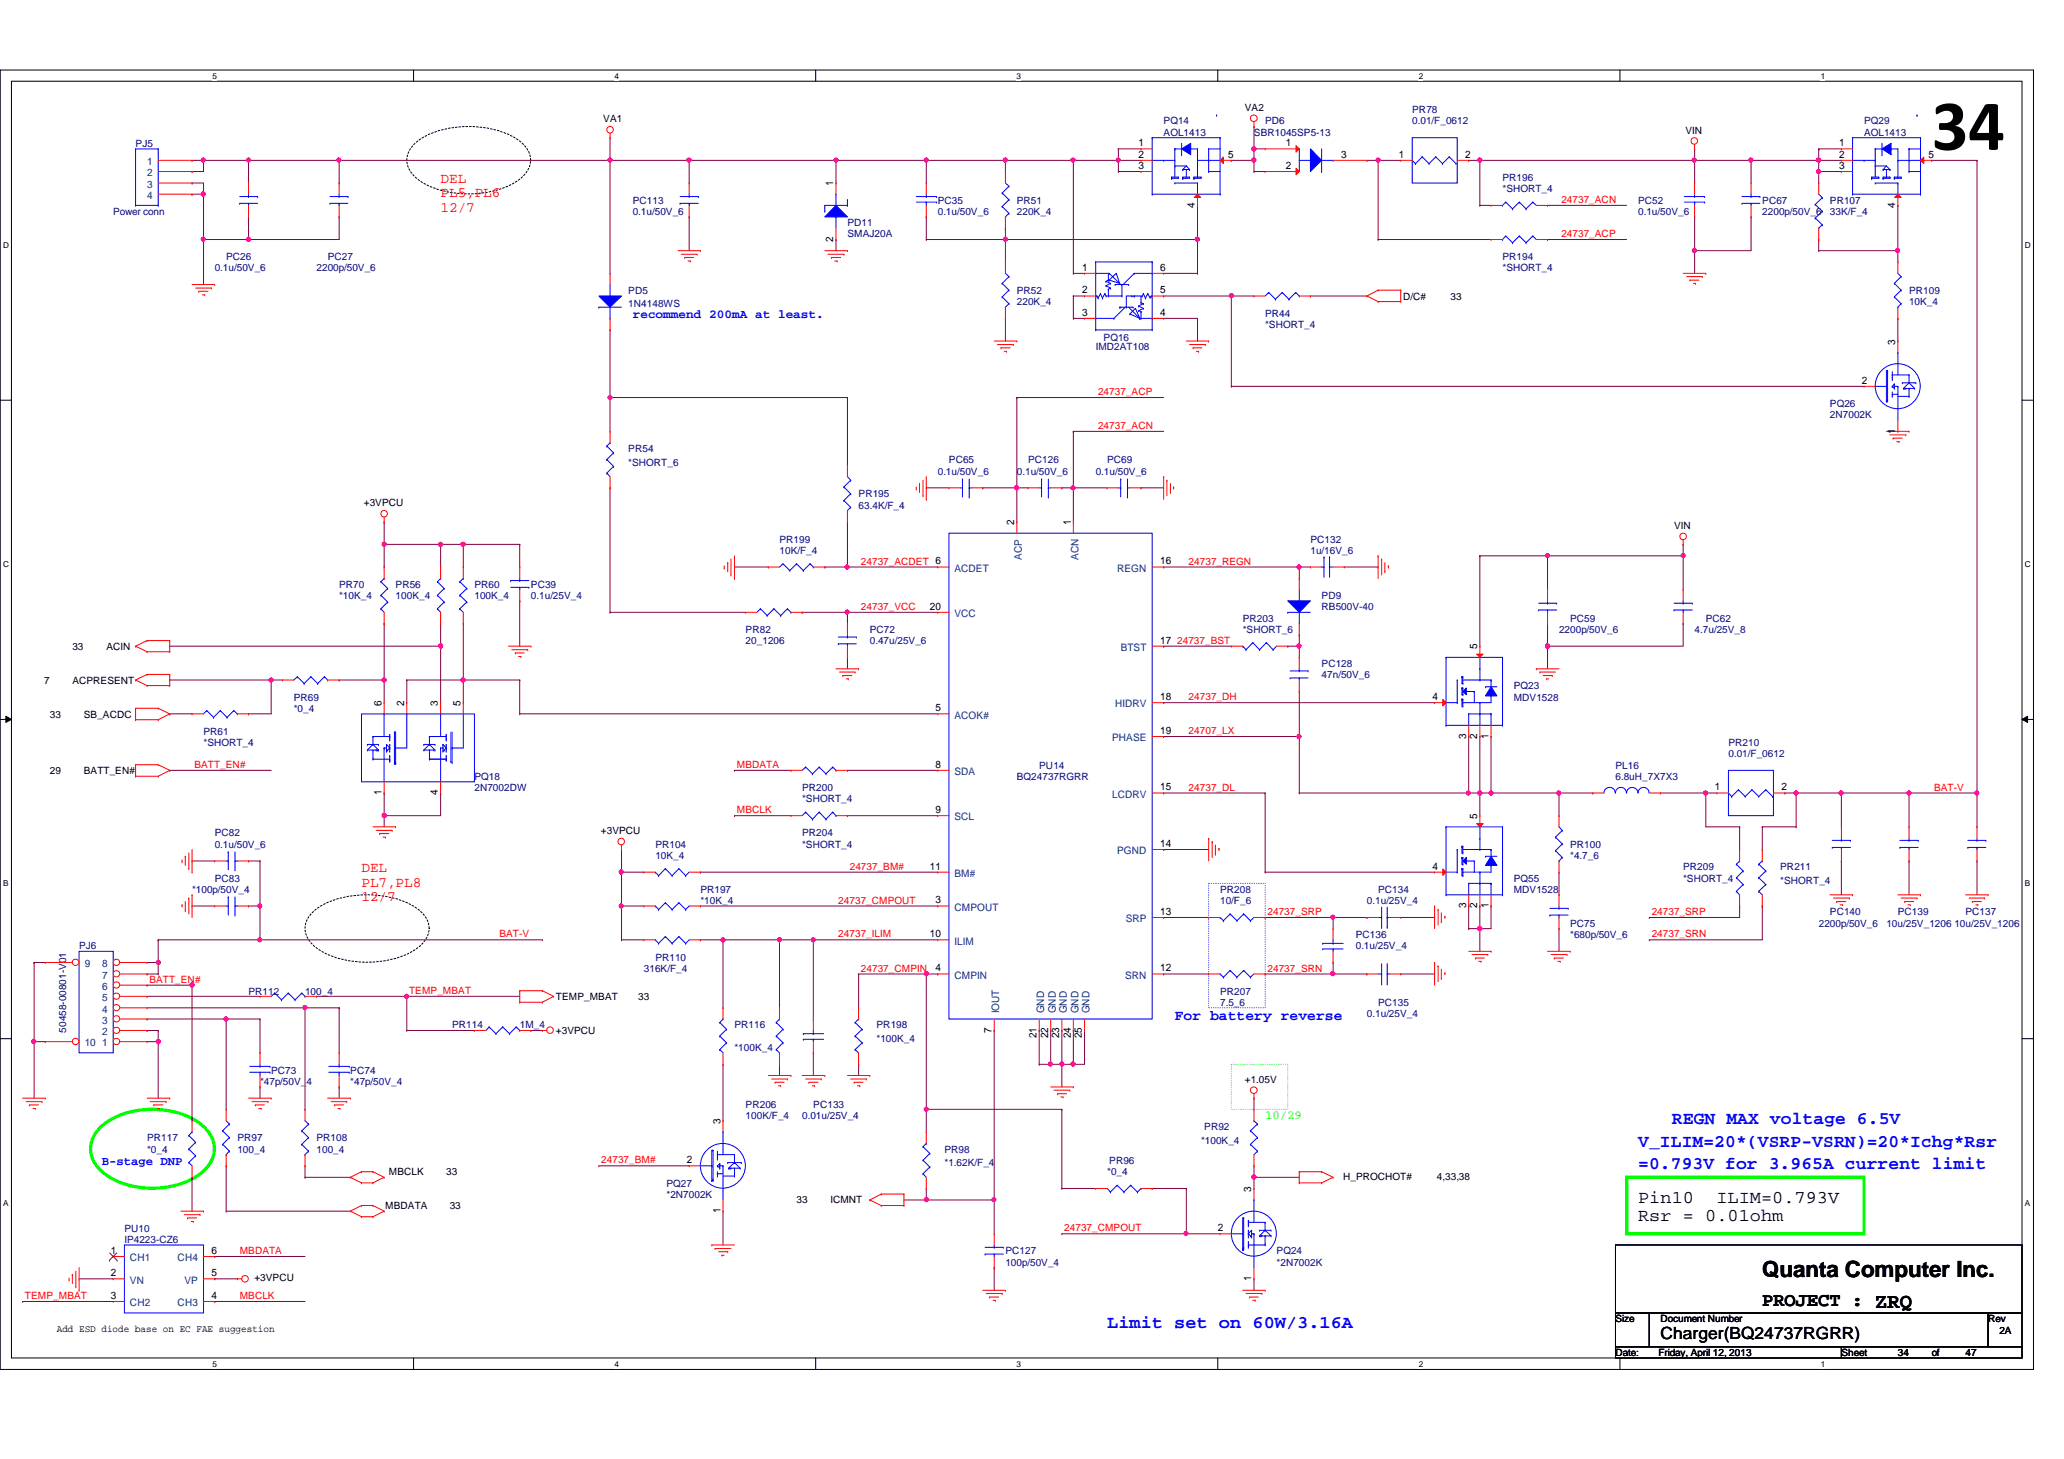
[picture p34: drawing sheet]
<svg xmlns="http://www.w3.org/2000/svg" width="297mm" height="210mm" viewBox="0 0 297 210" stroke-linecap="round" stroke-linejoin="round" font-family="sans-serif">
<defs><g id="words">
<text font-size="10.4" x="278" y="21.5">34</text>
<text font-size="3.2" x="253.6" y="183.7">Quanta Computer Inc.</text>
<text font-size="2.8" x="253.6" y="188">PROJECT : ZRQ</text>
<g font-size="2.6" fill="#00f">
<text x="240.6" y="161.7">REGN MAX voltage 6.5V</text>
<text x="235.8" y="165">V_ILIM=20*(VSRP-VSRN)=20*Ichg*Rsr</text>
<text x="235.8" y="168.2">=0.793V for 3.965A current limit</text>
<text x="159.3" y="191">Limit set on 60W/3.16A</text>
</g>
<g font-size="2.6">
<text x="235.8" y="173.1">Pin10</text>
<text x="247" y="173.1">ILIM=0.793V</text>
<text x="235.8" y="175.6">Rsr = 0.01ohm</text>
</g>
<text font-size="2.4" x="239" y="192.7">Charger(BQ24737RGRR)</text>
<g font-size="2.1" fill="#f00">
<text x="63.4" y="26.3">DEL</text>
<text x="63.4" y="28.4">PL5,PL6</text>
<text x="63.4" y="30.4">12/7</text>
<text x="52" y="125.5">DEL</text>
<text x="52" y="127.6">PL7,PL8</text>
<text x="52" y="129.6">12/7</text>
</g>
<text font-size="2.1" fill="#00f" x="169.1" y="146.7">For battery reverse</text>
<g font-size="1.8" fill="#00f">
<text x="91.1" y="45.7">recommend 200mA at least.</text>
<text x="14.6" y="167.6">B-stage DNP</text>
</g>
<text font-size="1.8" fill="#0f0" x="182.1" y="161">10/29</text>
<g font-size="1.5" fill="#004080">
<text x="21.2" y="23.7">1</text>
<text x="21.2" y="25.4">2</text>
<text x="21.2" y="27">3</text>
<text x="21.2" y="28.6">4</text>
<text x="137.4" y="82.3">ACDET</text>
<text x="147.1" y="80.5" transform="rotate(-90 147.1 80.5)">ACP</text>
<text x="155.2" y="80.6" transform="rotate(-90 155.2 80.6)">ACN</text>
<text x="160.8" y="82.3">REGN</text>
<text x="137.4" y="88.8">VCC</text>
<text x="161.3" y="93.6">BTST</text>
<text x="160.5" y="101.8">HIDRV</text>
<text x="137.4" y="103.4">ACOK#</text>
<text x="160.1" y="106.6">PHASE</text>
<text x="137.4" y="111.5">SDA</text>
<text x="137.4" y="118">SCL</text>
<text x="160.1" y="114.8">LCDRV</text>
<text x="160.8" y="122.9">PGND</text>
<text x="137.4" y="131">CMPOUT</text>
<text x="137.4" y="126.2">BM#</text>
<text x="137.4" y="135.9">ILIM</text>
<text x="162" y="132.7">SRP</text>
<text x="12.2" y="139.1">9</text>
<text x="14.7" y="142.4">6</text>
<text x="14.7" y="140.8">7</text>
<text x="14.7" y="139.1">8</text>
<text x="137.4" y="140.8">CMPIN</text>
<text x="161.9" y="140.8">SRN</text>
<text x="14.7" y="148.9">2</text>
<text x="14.7" y="147.3">3</text>
<text x="14.7" y="145.7">4</text>
<text x="14.7" y="144">5</text>
<text x="143.8" y="145.8" transform="rotate(-90 143.8 145.8)">IOUT</text>
<text x="150.3" y="145.8" transform="rotate(-90 150.3 145.8)">GND</text>
<text x="151.9" y="145.8" transform="rotate(-90 151.9 145.8)">GND</text>
<text x="153.5" y="145.8" transform="rotate(-90 153.5 145.8)">GND</text>
<text x="155.2" y="145.8" transform="rotate(-90 155.2 145.8)">GND</text>
<text x="156.8" y="145.8" transform="rotate(-90 156.8 145.8)">GND</text>
<text x="12.2" y="150.5">10</text>
<text x="14.7" y="150.5">1</text>
<text x="18.7" y="181.4">CH1</text>
<text x="18.7" y="184.7">VN</text>
<text x="25.6" y="181.4">CH4</text>
<text x="26.5" y="184.7">VP</text>
<text x="18.7" y="187.9">CH2</text>
<text x="25.6" y="187.9">CH3</text>
</g>
<g font-size="1.5">
<text x="163.9" y="22.7">2</text>
<text x="163.9" y="21">1</text>
<text x="176.7" y="22.7">5</text>
<text x="185" y="21">1</text>
<text x="193" y="22.7">3</text>
<text x="201.3" y="22.7">1</text>
<text x="210.9" y="22.7">2</text>
<text x="264.7" y="22.7">2</text>
<text x="264.7" y="21">1</text>
<text x="277.5" y="22.7">5</text>
<text x="119.9" y="26.8" transform="rotate(-90 119.9 26.8)">1</text>
<text x="163.9" y="24.3">3</text>
<text x="172" y="29.9" transform="rotate(-90 172 29.9)">4</text>
<text x="185" y="24.3">2</text>
<text x="264.7" y="24.3">3</text>
<text x="272.8" y="29.9" transform="rotate(-90 272.8 29.9)">4</text>
<text x="119.9" y="34.8" transform="rotate(-90 119.9 34.8)">2</text>
<text x="155.7" y="38.9">1</text>
<text x="167" y="38.9">6</text>
<text x="155.7" y="45.4">3</text>
<text x="155.7" y="42.2">2</text>
<text x="167" y="42.2">5</text>
<text x="167" y="45.4">4</text>
<text x="272.8" y="49.6" transform="rotate(-90 272.8 49.6)">3</text>
<text x="267.9" y="55.2">2</text>
<text x="272.8" y="62.4" transform="rotate(-90 272.8 62.4)">1</text>
<text x="146" y="75.6" transform="rotate(-90 146 75.6)">2</text>
<text x="154.1" y="75.6" transform="rotate(-90 154.1 75.6)">1</text>
<text x="167" y="81.2">16</text>
<text x="133.8" y="87.7">20</text>
<text x="167" y="92.6">17</text>
<text x="212.6" y="93.4" transform="rotate(-90 212.6 93.4)">5</text>
<text x="54.9" y="101.6" transform="rotate(-90 54.9 101.6)">6</text>
<text x="58.2" y="101.6" transform="rotate(-90 58.2 101.6)">2</text>
<text x="63" y="101.6" transform="rotate(-90 63 101.6)">3</text>
<text x="66.3" y="101.6" transform="rotate(-90 66.3 101.6)">5</text>
<text x="167" y="100.7">18</text>
<text x="206.2" y="100.7">4</text>
<text x="134.6" y="102.3">5</text>
<text x="167" y="105.6">19</text>
<text x="211" y="106.3" transform="rotate(-90 211 106.3)">3</text>
<text x="212.6" y="106.3" transform="rotate(-90 212.6 106.3)">2</text>
<text x="214.2" y="106.3" transform="rotate(-90 214.2 106.3)">1</text>
<text x="134.6" y="110.4">8</text>
<text x="167" y="113.7">15</text>
<text x="246.8" y="113.7">1</text>
<text x="256.4" y="113.7">2</text>
<text x="54.9" y="114.4" transform="rotate(-90 54.9 114.4)">1</text>
<text x="63" y="114.4" transform="rotate(-90 63 114.4)">4</text>
<text x="134.6" y="117">9</text>
<text x="212.6" y="117.8" transform="rotate(-90 212.6 117.8)">5</text>
<text x="133.8" y="125.1">11</text>
<text x="167" y="121.8">14</text>
<text x="206.2" y="125.1">4</text>
<text x="134.6" y="130">3</text>
<text x="167" y="131.6">13</text>
<text x="211" y="130.7" transform="rotate(-90 211 130.7)">3</text>
<text x="212.6" y="130.7" transform="rotate(-90 212.6 130.7)">2</text>
<text x="214.2" y="130.7" transform="rotate(-90 214.2 130.7)">1</text>
<text x="133.8" y="134.8">10</text>
<text x="134.6" y="139.7">4</text>
<text x="167" y="139.7">12</text>
<text x="142.7" y="148.5" transform="rotate(-90 142.7 148.5)">7</text>
<text x="149.2" y="149.4" transform="rotate(-90 149.2 149.4)">21</text>
<text x="150.8" y="149.4" transform="rotate(-90 150.8 149.4)">22</text>
<text x="152.4" y="149.4" transform="rotate(-90 152.4 149.4)">23</text>
<text x="154.1" y="149.4" transform="rotate(-90 154.1 149.4)">24</text>
<text x="155.7" y="149.4" transform="rotate(-90 155.7 149.4)">25</text>
<text x="103.7" y="161.7" transform="rotate(-90 103.7 161.7)">3</text>
<text x="98.8" y="167.3">2</text>
<text x="180.1" y="171.5" transform="rotate(-90 180.1 171.5)">3</text>
<text x="103.7" y="174.6" transform="rotate(-90 103.7 174.6)">1</text>
<text x="175.3" y="177.1">2</text>
<text x="16" y="180.4">1</text>
<text x="16" y="183.6">2</text>
<text x="30.4" y="183.6">5</text>
<text x="30.4" y="180.4">6</text>
<text x="180.1" y="184.3" transform="rotate(-90 180.1 184.3)">1</text>
<text x="16" y="186.9">3</text>
<text x="30.4" y="186.9">4</text>
</g>
<g font-size="1.4">
<text x="86.8" y="17.6">VA1</text>
<text x="179.2" y="16">VA2</text>
<text x="242.6" y="19.2">VIN</text>
<text x="201.9" y="43.1">D/C#</text>
<text x="208.7" y="43.1">33</text>
<text x="52.4" y="72.9">+3VPCU</text>
<text x="240.9" y="76.1">VIN</text>
<text x="10.4" y="93.5">33</text>
<text x="15.3" y="93.5">ACIN</text>
<text x="6.3" y="98.4">7</text>
<text x="10.4" y="98.4">ACPRESENT</text>
<text x="7.2" y="103.3">33</text>
<text x="12.1" y="103.3">SB_ACDC</text>
<text x="7.2" y="111.4">29</text>
<text x="12.1" y="111.4">BATT_EN#</text>
<text x="86.5" y="120">+3VPCU</text>
<text x="80" y="143.9">TEMP_MBAT</text>
<text x="91.9" y="143.9">33</text>
<text x="80" y="148.8">+3VPCU</text>
<text x="179.2" y="155.8">+1.05V</text>
<text x="55.5" y="174">MBDATA</text>
<text x="56" y="169.1">MBCLK</text>
<text x="64.2" y="169.1">33</text>
<text x="64.7" y="174">33</text>
<text x="114.6" y="173.1">33</text>
<text x="119.5" y="173.1">ICMNT</text>
<text x="193.3" y="169.8">H_PROCHOT#</text>
<text x="206.8" y="169.8">4,33,38</text>
<text x="36.6" y="184.4">+3VPCU</text>
<text x="8.2" y="191.7">Add ESD diode base on EC FAE suggestion</text>
<text x="232.5" y="190.2">Size</text>
<text x="239" y="190.2">Document Number</text>
<text x="286.1" y="190.2">Rev</text>
<text x="287.7" y="191.9">2A</text>
<text x="232.5" y="195.1">Date:</text>
<text x="238.7" y="195.1">Friday, April 12, 2013</text>
<text x="265" y="195.1">Sheet</text>
<text x="273.1" y="195.1">34</text>
<text x="278" y="195.1">of</text>
<text x="282.9" y="195.1">47</text>
</g>
<g font-size="1.4" fill="#000080">
<text x="167.5" y="17.9">PQ14</text>
<text x="182.1" y="17.9">PD6</text>
<text x="203.2" y="16.3">PR78</text>
<text x="203.2" y="17.9">0.01/F_0612</text>
<text x="268.3" y="17.9">PQ29</text>
<text x="19.5" y="21.2">PJ5</text>
<text x="167.5" y="19.6">AOL1413</text>
<text x="180.5" y="19.6">SBR1045SP5-13</text>
<text x="268.3" y="19.6">AOL1413</text>
<text x="91.1" y="29.3">PC113</text>
<text x="135" y="29.3">PC35</text>
<text x="146.3" y="29.3">PR51</text>
<text x="216.2" y="26">PR196</text>
<text x="216.2" y="27.7">*SHORT_4</text>
<text x="235.8" y="29.3">PC52</text>
<text x="253.6" y="29.3">PC67</text>
<text x="263.4" y="29.3">PR107</text>
<text x="16.3" y="30.9">Power conn</text>
<text x="91.1" y="30.9">0.1u/50V_6</text>
<text x="122" y="32.6">PD11</text>
<text x="122" y="34.2">SMAJ20A</text>
<text x="135" y="30.9">0.1u/50V_6</text>
<text x="146.3" y="30.9">220K_4</text>
<text x="235.8" y="30.9">0.1u/50V_6</text>
<text x="253.6" y="30.9">2200p/50V_6</text>
<text x="263.4" y="30.9">33K/F_4</text>
<text x="30.9" y="39">0.1u/50V_6</text>
<text x="32.6" y="37.4">PC26</text>
<text x="45.5" y="39">2200p/50V_6</text>
<text x="47.2" y="37.4">PC27</text>
<text x="216.2" y="37.4">PR194</text>
<text x="216.2" y="39">*SHORT_4</text>
<text x="90.4" y="42.3">PD5</text>
<text x="90.4" y="44.2">1N4148WS</text>
<text x="146.3" y="42.3">PR52</text>
<text x="146.3" y="43.9">220K_4</text>
<text x="182.1" y="45.6">PR44</text>
<text x="182.1" y="47.2">*SHORT_4</text>
<text x="274.7" y="42.3">PR109</text>
<text x="274.7" y="43.9">10K_4</text>
<text x="157.7" y="50.4">IMD2AT108</text>
<text x="158.8" y="49.1">PQ16</text>
<text x="263.4" y="58.5">PQ26</text>
<text x="90.4" y="65.1">PR54</text>
<text x="263.4" y="60.2">2N7002K</text>
<text x="90.4" y="67">*SHORT_6</text>
<text x="123.6" y="71.5">PR195</text>
<text x="135" y="68.3">0.1u/50V_6</text>
<text x="136.6" y="66.7">PC65</text>
<text x="146.3" y="68.3">0.1u/50V_6</text>
<text x="148" y="66.7">PC126</text>
<text x="157.7" y="68.3">0.1u/50V_6</text>
<text x="159.3" y="66.7">PC69</text>
<text x="123.6" y="73.2">63.4K/F_4</text>
<text x="112.2" y="78.1">PR199</text>
<text x="112.2" y="79.7">10K/F_4</text>
<text x="188.6" y="78.1">PC132</text>
<text x="188.6" y="79.7">1u/16V_6</text>
<text x="48.8" y="84.6">PR70</text>
<text x="48.8" y="86.2">*10K_4</text>
<text x="56.9" y="84.6">PR56</text>
<text x="56.9" y="86.2">100K_4</text>
<text x="68.3" y="84.6">PR60</text>
<text x="68.3" y="86.2">100K_4</text>
<text x="76.4" y="84.6">PC39</text>
<text x="76.4" y="86.2">0.1u/25V_4</text>
<text x="178.9" y="89.5">PR203</text>
<text x="190.2" y="86.2">PD9</text>
<text x="190.2" y="87.8">RB500V-40</text>
<text x="226" y="89.5">PC59</text>
<text x="245.5" y="89.5">PC62</text>
<text x="107.3" y="91.1">PR82</text>
<text x="107.3" y="92.7">20_1206</text>
<text x="125.2" y="91.1">PC72</text>
<text x="125.2" y="92.7">0.47u/25V_6</text>
<text x="178.9" y="91.1">*SHORT_6</text>
<text x="190.2" y="95.9">PC128</text>
<text x="224.4" y="91.1">2200p/50V_6</text>
<text x="243.9" y="91.1">4.7u/25V_8</text>
<text x="42.3" y="100.8">PR69</text>
<text x="190.2" y="97.6">47n/50V_6</text>
<text x="217.8" y="99.2">PQ23</text>
<text x="217.8" y="100.8">MDV1528</text>
<text x="29.3" y="105.7">PR61</text>
<text x="29.3" y="107.3">*SHORT_4</text>
<text x="42.3" y="102.4">*0_4</text>
<text x="248.7" y="107.3">PR210</text>
<text x="68.3" y="112.2">PQ18</text>
<text x="68.3" y="113.8">2N7002DW</text>
<text x="115.4" y="113.8">PR200</text>
<text x="146.3" y="112.2">BQ24737RGRR</text>
<text x="149.6" y="110.6">PU14</text>
<text x="232.5" y="110.6">PL16</text>
<text x="232.5" y="112.2">6.8uH_7X7X3</text>
<text x="248.7" y="109">0.01/F_0612</text>
<text x="115.4" y="115.4">*SHORT_4</text>
<text x="30.9" y="120.3">PC82</text>
<text x="30.9" y="122">0.1u/50V_6</text>
<text x="94.3" y="122">PR104</text>
<text x="94.3" y="123.6">10K_4</text>
<text x="115.4" y="120.3">PR204</text>
<text x="115.4" y="122">*SHORT_4</text>
<text x="226" y="122">PR100</text>
<text x="226" y="123.6">*4.7_6</text>
<text x="242.2" y="125.2">PR209</text>
<text x="256.2" y="125.2">PR211</text>
<text x="27.6" y="128.4">*100p/50V_4</text>
<text x="30.9" y="126.8">PC83</text>
<text x="100.8" y="128.4">PR197</text>
<text x="100.8" y="130.1">*10K_4</text>
<text x="175.6" y="128.4">PR208</text>
<text x="175.6" y="130.1">10/F_6</text>
<text x="196.7" y="130.1">0.1u/25V_4</text>
<text x="198.3" y="128.4">PC134</text>
<text x="217.8" y="126.8">PQ55</text>
<text x="217.8" y="128.4">MDV1528</text>
<text x="242.2" y="126.8">*SHORT_4</text>
<text x="256.2" y="127.2">*SHORT_4</text>
<text x="263.4" y="131.7">PC140</text>
<text x="273.1" y="131.7">PC139</text>
<text x="282.9" y="131.7">PC137</text>
<text x="11.4" y="136.6">PJ6</text>
<text x="195.1" y="135">PC136</text>
<text x="195.1" y="136.6">0.1u/25V_4</text>
<text x="226" y="133.3">PC75</text>
<text x="226" y="135">*680p/50V_6</text>
<text x="261.7" y="133.3">2200p/50V_6</text>
<text x="271.5" y="133.3">10u/25V_1206</text>
<text x="281.3" y="133.3">10u/25V_1206</text>
<text x="35.8" y="143.1">PR112</text>
<text x="43.9" y="143.1">100_4</text>
<text x="92.7" y="139.8">316K/F_4</text>
<text x="94.3" y="138.2">PR110</text>
<text x="175.6" y="143.1">PR207</text>
<text x="9.5" y="148.5" transform="rotate(-90 9.5 148.5)">50458-00801-V01</text>
<text x="65.1" y="148">PR114</text>
<text x="74.8" y="148">1M_4</text>
<text x="105.7" y="148">PR116</text>
<text x="126.2" y="148">PR198</text>
<text x="126.2" y="149.9">*100K_4</text>
<text x="175.6" y="144.7">7.5_6</text>
<text x="196.7" y="146.3">0.1u/25V_4</text>
<text x="198.3" y="144.7">PC135</text>
<text x="39" y="154.5">PC73</text>
<text x="50.4" y="154.5">PC74</text>
<text x="105.7" y="151.2">*100K_4</text>
<text x="37.4" y="156.1">*47p/50V_4</text>
<text x="50.4" y="156.1">*47p/50V_4</text>
<text x="107.3" y="159.3">PR206</text>
<text x="107.3" y="161">100K/F_4</text>
<text x="115.4" y="161">0.01u/25V_4</text>
<text x="117" y="159.3">PC133</text>
<text x="21.2" y="164.2">PR117</text>
<text x="21.2" y="165.9">*0_4</text>
<text x="34.2" y="164.2">PR97</text>
<text x="34.2" y="165.9">100_4</text>
<text x="45.5" y="164.2">PR108</text>
<text x="45.5" y="165.9">100_4</text>
<text x="135.9" y="165.9">PR98</text>
<text x="135.9" y="167.8">*1.62K/F_4</text>
<text x="159.6" y="167.5">PR96</text>
<text x="172.8" y="164.5">*100K_4</text>
<text x="173.3" y="162.6">PR92</text>
<text x="95.9" y="170.7">PQ27</text>
<text x="95.9" y="172.3">*2N7002K</text>
<text x="159.3" y="169.1">*0_4</text>
<text x="17.9" y="177.2">PU10</text>
<text x="17.9" y="178.9">IP4223-CZ6</text>
<text x="144.7" y="180.5">PC127</text>
<text x="144.7" y="182.1">100p/50V_4</text>
<text x="183.7" y="180.5">PQ24</text>
<text x="183.7" y="182.1">*2N7002K</text>
</g>
<g font-size="1.4" fill="#f00">
<text x="224.7" y="29.2">24737_ACN</text>
<text x="224.7" y="34.1">24737_ACP</text>
<text x="158" y="56.9">24737_ACP</text>
<text x="158" y="61.7">24737_ACN</text>
<text x="123.9" y="81.2">24737_ACDET 6</text>
<text x="171.1" y="81.2">24737_REGN</text>
<text x="123.9" y="87.8">24737_VCC</text>
<text x="169.4" y="92.6">24737_BST</text>
<text x="171.1" y="100.8">24737_DH</text>
<text x="171.1" y="105.6">24707_LX</text>
<text x="28" y="110.5">BATT_EN#</text>
<text x="106" y="110.5">MBDATA</text>
<text x="171.1" y="113.7">24737_DL</text>
<text x="278.3" y="113.7">BAT-V</text>
<text x="106" y="117">MBCLK</text>
<text x="122.3" y="125.1">24737_BM#</text>
<text x="120.6" y="130">24737_CMPOUT</text>
<text x="182.4" y="131.7">24737_SRP</text>
<text x="237.7" y="131.7">24737_SRP</text>
<text x="71.9" y="134.9">BAT-V</text>
<text x="120.6" y="134.9">24737_ILIM</text>
<text x="237.7" y="134.9">24737_SRN</text>
<text x="21.5" y="141.4">BATT_EN#</text>
<text x="58.9" y="143">TEMP_MBAT</text>
<text x="123.9" y="139.8">24737_CMPIN</text>
<text x="182.4" y="139.8">24737_SRN</text>
<text x="86.5" y="167.4">24737_BM#</text>
<text x="153.2" y="177.2">24737_CMPOUT</text>
<text x="34.5" y="180.4">MBDATA</text>
<text x="3.6" y="186.9">TEMP_MBAT</text>
<text x="34.5" y="186.9">MBCLK</text>
</g>
<g font-size="1.2">
<text x="30.6" y="11.3">5</text>
<text x="88.4" y="11.3">4</text>
<text x="146.3" y="11.3">3</text>
<text x="204.2" y="11.3">2</text>
<text x="262" y="11.3">1</text>
<text x=".5" y="35.7">D</text>
<text x="291.4" y="35.7">D</text>
<text x=".5" y="81.6">C</text>
<text x="291.4" y="81.6">C</text>
<text x=".5" y="127.5">B</text>
<text x="291.4" y="127.5">B</text>
<text x=".5" y="173.4">A</text>
<text x="291.4" y="173.4">A</text>
<text x="30.6" y="196.6">5</text>
<text x="88.4" y="196.6">4</text>
<text x="146.3" y="196.6">3</text>
<text x="204.2" y="196.6">2</text>
<text x="262" y="196.6">1</text>
</g>
</g></defs>
<path d="M0 10.1h292.6v186.9h-292.6zM1.6 11.7h289.4v183.7h-289.4z" fill="none" stroke="#000" stroke-width=".14"/>
<g fill="#fff">
<path d="M30.6 10.2h.6v1.4h-.6z"/>
<path d="M30.6 195.5h.6v1.3h-.6z"/>
</g>
<path d="M59.5 10.1v1.6M59.5 195.4v1.6" fill="none" stroke="#000" stroke-width=".14"/>
<g fill="#fff">
<path d="M88.4 10.2h.6v1.4h-.6z"/>
<path d="M88.4 195.5h.6v1.3h-.6z"/>
</g>
<path d="M117.4 10.1v1.6M117.4 195.4v1.6" fill="none" stroke="#000" stroke-width=".14"/>
<g fill="#fff">
<path d="M146.3 10.2h.6v1.4h-.6z"/>
<path d="M146.3 195.5h.6v1.3h-.6z"/>
</g>
<path d="M175.3 10.1v1.6M175.3 195.4v1.6" fill="none" stroke="#000" stroke-width=".14"/>
<g fill="#fff">
<path d="M204.2 10.2h.6v1.4h-.6z"/>
<path d="M204.2 195.5h.6v1.3h-.6z"/>
</g>
<path d="M233.1 10.1v1.6M233.1 195.4v1.6" fill="none" stroke="#000" stroke-width=".14"/>
<g fill="#fff">
<path d="M262 10.2h.6v1.4h-.6z"/>
<path d="M262 195.5h.6v1.3h-.6z"/>
<path d="M.5 34.6h.8v1.3h-.8z"/>
<path d="M291.4 34.6h.8v1.3h-.8z"/>
<path d="M.5 80.5h.8v1.3h-.8z"/>
<path d="M291.4 80.5h.8v1.3h-.8z"/>
</g>
<path d="M0 57.6h1.6M291 57.6h1.6" fill="none" stroke="#000" stroke-width=".14"/>
<g fill="#fff">
<path d="M.5 126.4h.7v1.4h-.7z"/>
<path d="M291.4 126.4h.7v1.4h-.7z"/>
</g>
<path d="M0 103.5h1.6M.8 103l.8 .5-.8 .4zM291 103.5l.8-.5v.9zM291 103.5h1.6" fill="none" stroke="#000" stroke-width=".14"/>
<path d="M.8 103l.8 .5-.8 .4zM291 103.5l.8-.5v.9z" fill="#000"/>
<g fill="#fff">
<path d="M.5 172.4h.7v1.3h-.7z"/>
<path d="M291.4 172.4h.7v1.3h-.7z"/>
</g>
<path d="M0 149.4h1.6M291 149.4h1.6" fill="none" stroke="#000" stroke-width=".14"/>
<path d="M14.5 162.2a11.6 11.6 0 0 1 10-2.4 8.9 8.9 0 0 1 5.5 3.1 3.9 3.9 0 0 1-.6 5.5 11.7 11.7 0 0 1-10 2.3 8.8 8.8 0 0 1-5.5-3 4 4 0 0 1 .6-5.5zM234.1 169.4h34.2v8.1h-34.2z" fill="none" stroke="#0f0" stroke-width=".47"/>
<path d="M173.9 127.1h8.2v17.9h-8.2z" fill="none" stroke="#00f" stroke-width=".14" stroke-dasharray="0 .3"/>
<path d="M177.2 153.1h8.1v6.5h-8.1z" fill="none" stroke="#0f0" stroke-width=".14" stroke-dasharray="0 .3"/>
<path d="M59.4 21a9.3 9.3 0 0 1 5.5-2.6 14.3 14.3 0 0 1 9.3 1.5 4.1 4.1 0 0 1 2.2 3.1 3.8 3.8 0 0 1-2.2 3.2 14.3 14.3 0 0 1-13.5 0 4.1 4.1 0 0 1-2.2-3.2l.1-.7 .3-.7zM44.7 131.5a9.3 9.3 0 0 1 5.5-2.6 14.3 14.3 0 0 1 9.4 1.5 4.1 4.1 0 0 1 2.2 3.2 3.8 3.8 0 0 1-2.2 3.1 14.3 14.3 0 0 1-13.5 0 4.1 4.1 0 0 1-2.2-3.1l.1-.8 .3-.6z" fill="none" stroke="#000" stroke-width=".14" stroke-dasharray=".3 .3"/>
<path d="M87.8 19.8h.1M87.8 19.8v3.3M187 114.1h.1M187 114.1h24.4" fill="none" stroke="#800040" stroke-width=".14"/>
<circle cx="211.3" cy="114.1" r=".3" fill="#f0f"/>
<circle cx="211.3" cy="114.1" r=".3" fill="none" stroke="#f0f" stroke-width=".14"/>
<path d="M213 114.1h.1M213 114.1v3.2" fill="none" stroke="#800040" stroke-width=".14"/>
<circle cx="213" cy="114.1" r=".31" fill="#f0f"/>
<circle cx="213" cy="114.1" r=".31" fill="none" stroke="#f0f" stroke-width=".14"/>
<path d="M222.7 93h.1M222.7 93v3.2M211.4 114.1h.1M211.4 106h.1M211.4 114.1h1.6M211.4 106v8.1" fill="none" stroke="#800040" stroke-width=".14"/>
<circle cx="222.7" cy="92.9" r=".31" fill="#f0f"/>
<circle cx="222.7" cy="92.9" r=".31" fill="none" stroke="#f0f" stroke-width=".14"/>
<path d="M48.8 23.1h50.4M87.8 23.1h.1M213 106h.1M213 114.1h.1M213 106v8.1M214.6 106h.1M214.6 106v8.1h-1.6" fill="none" stroke="#800040" stroke-width=".14"/>
<circle cx="48.8" cy="23" r=".3" fill="#f0f"/>
<circle cx="48.8" cy="23" r=".3" fill="none" stroke="#f0f" stroke-width=".14"/>
<circle cx="87.8" cy="23" r=".3" fill="#f0f"/>
<circle cx="87.8" cy="23" r=".3" fill="none" stroke="#f0f" stroke-width=".14"/>
<path d="M172.3 29.5h.1M172.3 29.5v5M252 31.2h.1M252 31.2v4.9M213 80h.1M213 80h9.7" fill="none" stroke="#800040" stroke-width=".14"/>
<circle cx="222.7" cy="79.9" r=".3" fill="#f0f"/>
<circle cx="222.7" cy="79.9" r=".3" fill="none" stroke="#f0f" stroke-width=".14"/>
<path d="M99.2 23.1h.1M99.2 23.1v3.2M120.3 34.5h.1M120.3 23.1h.1M120.3 23.1v3.2M120.3 34.5v1.6M133.3 34.5h.1M133.3 23.1h.1M133.3 34.5h11.4M133.3 23.1v3.2" fill="none" stroke="#800040" stroke-width=".14"/>
<circle cx="133.3" cy="23" r=".3" fill="#f0f"/>
<circle cx="133.3" cy="23" r=".3" fill="none" stroke="#f0f" stroke-width=".14"/>
<g fill="none" stroke="#800040" stroke-width=".14">
<path d="M133.3 23.1h.1M133.3 31.2h.1M133.3 23.1h11.4M133.3 31.2v3.3M144.7 23.1h.1M144.7 34.5h.1M144.7 32.8h.1M144.7 23.1v1.6M144.7 32.8v4.9M172.3 34.5h.1M172.3 34.5v4.8M243.9 31.2h.1"/>
<path d="M243.9 31.2v4.9M273.1 36.1h.1M273.1 36.1v1.6M144.7 45.8h.1M144.7 45.8v3.3"/>
</g>
<circle cx="243.8" cy="36" r=".31" fill="#f0f"/>
<circle cx="243.8" cy="36" r=".31" fill="none" stroke="#f0f" stroke-width=".14"/>
<g fill="none" stroke="#800040" stroke-width=".14">
<path d="M154.5 39.3h.1M154.5 23.1h.1M154.5 39.3h1.6M154.5 23.1v16.2M167.5 39.3h4.8M172.3 39.3h.1M154.5 42.6h.1M154.5 45.8h.1M154.5 45.8h1.6M154.5 42.6h1.6M154.5 42.6v3.2M167.5 45.8h4.8"/>
<path d="M172.3 45.8h.1M172.3 45.8v3.3M177.2 42.6h.1M177.2 42.6v13"/>
</g>
<circle cx="177.2" cy="42.5" r=".3" fill="#f0f"/>
<circle cx="177.2" cy="42.5" r=".3" fill="none" stroke="#f0f" stroke-width=".14"/>
<path d="M29.3 23.1h.1M29.3 23.1v1.6M167.5 42.6h.1M167.5 42.6h9.7M237.4 135.2h.1M237.4 135.2h16.2" fill="none" stroke="#800040" stroke-width=".14"/>
<circle cx="29.3" cy="23" r=".3" fill="#f0f"/>
<circle cx="29.3" cy="23" r=".3" fill="none" stroke="#f0f" stroke-width=".14"/>
<path d="M245.5 114.1h.1M245.5 114.1h1.6M274.7 114.1h.1M274.7 114.1v4.9" fill="none" stroke="#800040" stroke-width=".14"/>
<circle cx="274.7" cy="114.1" r=".3" fill="#f0f"/>
<circle cx="274.7" cy="114.1" r=".3" fill="none" stroke="#f0f" stroke-width=".14"/>
<path d="M214.6 114.1h9.8M224.4 114.1h.1M265 114.1h.1M265 114.1h9.7M274.7 123.9h.1M274.7 123.9v4.8" fill="none" stroke="#800040" stroke-width=".14"/>
<circle cx="214.6" cy="114.1" r=".3" fill="#f0f"/>
<circle cx="214.6" cy="114.1" r=".3" fill="none" stroke="#f0f" stroke-width=".14"/>
<circle cx="224.3" cy="114.1" r=".3" fill="#f0f"/>
<circle cx="224.3" cy="114.1" r=".3" fill="none" stroke="#f0f" stroke-width=".14"/>
<path d="M27.6 26.3h.1M27.6 26.3h1.7M99.2 23.1h.1M99.2 23.1h21.1M242.2 78.3h.1M242.2 78.3v1.7" fill="none" stroke="#800040" stroke-width=".14"/>
<circle cx="120.3" cy="23" r=".3" fill="#f0f"/>
<circle cx="120.3" cy="23" r=".3" fill="none" stroke="#f0f" stroke-width=".14"/>
<circle cx="99.2" cy="23" r=".31" fill="#f0f"/>
<circle cx="99.2" cy="23" r=".31" fill="none" stroke="#f0f" stroke-width=".14"/>
<path d="M27.6 24.7h.1M27.6 24.7h1.7M29.3 23.1h.1M29.3 27.9h.1M29.3 23.1h19.5M29.3 26.3v1.6M35.8 23.1h.1M35.8 23.1v3.2M237.4 132h.1M237.4 132h13" fill="none" stroke="#800040" stroke-width=".14"/>
<circle cx="35.8" cy="23" r=".3" fill="#f0f"/>
<circle cx="35.8" cy="23" r=".3" fill="none" stroke="#f0f" stroke-width=".14"/>
<path d="M27.6 23.1h.1M27.6 23.1h1.7M29.3 34.5h.1M29.3 34.5v6.4M35.8 31.2h.1M35.8 31.2v3.3M213 133.6h.1M213 133.6v3.3" fill="none" stroke="#800040" stroke-width=".14"/>
<circle cx="29.3" cy="34.4" r=".3" fill="#f0f"/>
<circle cx="29.3" cy="34.4" r=".3" fill="none" stroke="#f0f" stroke-width=".14"/>
<path d="M27.6 27.9h.1M27.6 27.9h1.7M29.3 34.5h.1M29.3 34.5h6.5M144.7 23.1h.1M144.7 23.1h9.8" fill="none" stroke="#800040" stroke-width=".14"/>
<circle cx="154.4" cy="23" r=".3" fill="#f0f"/>
<circle cx="154.4" cy="23" r=".3" fill="none" stroke="#f0f" stroke-width=".14"/>
<circle cx="144.7" cy="23" r=".3" fill="#f0f"/>
<circle cx="144.7" cy="23" r=".3" fill="none" stroke="#f0f" stroke-width=".14"/>
<path d="M87.8 23.1h.1M87.8 23.1v16.2M99.2 31.2h.1M99.2 31.2v4.9M252 23.1h.1M252 23.1h9.7" fill="none" stroke="#800040" stroke-width=".14"/>
<circle cx="261.7" cy="23" r=".31" fill="#f0f"/>
<circle cx="261.7" cy="23" r=".31" fill="none" stroke="#f0f" stroke-width=".14"/>
<circle cx="252" cy="23" r=".3" fill="#f0f"/>
<circle cx="252" cy="23" r=".3" fill="none" stroke="#f0f" stroke-width=".14"/>
<path d="M144.7 34.5h.1M144.7 34.5h27.6M243.9 21.4h.1M243.9 23.1h.1M243.9 21.4v4.9M177.2 55.6h.1M177.2 55.6h91.1" fill="none" stroke="#800040" stroke-width=".14"/>
<circle cx="172.3" cy="34.4" r=".31" fill="#f0f"/>
<circle cx="172.3" cy="34.4" r=".31" fill="none" stroke="#f0f" stroke-width=".14"/>
<circle cx="144.7" cy="34.4" r=".3" fill="#f0f"/>
<circle cx="144.7" cy="34.4" r=".3" fill="none" stroke="#f0f" stroke-width=".14"/>
<path d="M48.8 23.1h.1M48.8 31.2h.1M48.8 23.1v3.2M48.8 31.2v3.3M243.9 36.1h.1M243.9 36.1h8.1M243.9 36.1v3.2M265 114.1h.1M265 114.1v4.9" fill="none" stroke="#800040" stroke-width=".14"/>
<circle cx="265" cy="114.1" r=".3" fill="#f0f"/>
<circle cx="265" cy="114.1" r=".3" fill="none" stroke="#f0f" stroke-width=".14"/>
<path d="M273.1 29.5h.1M273.1 29.5v6.6M258.5 114.1h.1M258.5 114.1h6.5M265 123.9h.1M265 123.9v4.8" fill="none" stroke="#800040" stroke-width=".14"/>
<circle cx="273.1" cy="36" r=".31" fill="#f0f"/>
<circle cx="273.1" cy="36" r=".31" fill="none" stroke="#f0f" stroke-width=".14"/>
<path d="M261.7 23.1h.1M261.7 23.1h3.3M222.7 80h.1M222.7 80v4.8M222.7 80h19.5M242.2 80h.1M242.2 80v4.8" fill="none" stroke="#800040" stroke-width=".14"/>
<circle cx="242.2" cy="79.9" r=".3" fill="#f0f"/>
<circle cx="242.2" cy="79.9" r=".3" fill="none" stroke="#f0f" stroke-width=".14"/>
<path d="M35.8 34.5h.1M35.8 34.5h13M222.7 89.7h.1M222.7 89.7v3.3" fill="none" stroke="#800040" stroke-width=".14"/>
<circle cx="35.8" cy="34.4" r=".3" fill="#f0f"/>
<circle cx="35.8" cy="34.4" r=".3" fill="none" stroke="#f0f" stroke-width=".14"/>
<g fill="none" stroke="#800040" stroke-width=".14">
<path d="M222.7 93h.1M242.2 89.7h.1M242.2 89.7v3.3h-19.5M224.4 114.1h.1M224.4 114.1v3.2M245.5 114.1h.1M245.5 114.1v4.9h4.9M250.4 119h.1M211.4 130.3h.1M211.4 130.3v3.3M213 133.6h.1M214.6 130.3h.1"/>
<path d="M214.6 130.3v3.3h-1.6M224.4 133.6h.1M224.4 125.5h.1M224.4 125.5v3.2M224.4 133.6v3.3"/>
</g>
<circle cx="245.5" cy="114.1" r=".31" fill="#f0f"/>
<circle cx="245.5" cy="114.1" r=".31" fill="none" stroke="#f0f" stroke-width=".14"/>
<path d="M239 114.1h.1M239 114.1h6.5M253.6 119h4.9M256.9 114.1h.1M256.9 114.1h1.6M258.5 119h.1M258.5 114.1h.1M258.5 114.1v4.9" fill="none" stroke="#800040" stroke-width=".14"/>
<circle cx="258.5" cy="114.1" r=".3" fill="#f0f"/>
<circle cx="258.5" cy="114.1" r=".3" fill="none" stroke="#f0f" stroke-width=".14"/>
<path d="M32.6 146.6h.1M32.6 146.6h4.8M32.6 146.6v13M37.4 146.6h.1M37.4 146.6v4.9M48.8 156.4h.1M48.8 156.4v1.6M32.6 174.2h.1M32.6 174.2h17.8M43.9 169.4h.1M43.9 169.4h6.5" fill="none" stroke="#800040" stroke-width=".14"/>
<circle cx="32.5" cy="146.6" r=".3" fill="#f0f"/>
<circle cx="32.5" cy="146.6" r=".3" fill="none" stroke="#f0f" stroke-width=".14"/>
<g fill="none" stroke="#800040" stroke-width=".14">
<path d="M27.6 130.3h.1M27.6 130.3h3.3M35.8 130.3h.1M35.8 130.3h1.6M21.2 146.6h.1M21.2 148.3h.1M21.2 146.6h11.4M21.2 148.3h1.6M22.8 149.9h.1M22.8 149.9v8.1M37.4 156.4h.1M37.4 156.4v1.6"/>
<path d="M32.6 167.7h.1M32.6 167.7v6.5M43.9 167.7h.1M43.9 167.7v1.7"/>
</g>
<circle cx="22.8" cy="149.8" r=".31" fill="#f0f"/>
<circle cx="22.8" cy="149.8" r=".31" fill="none" stroke="#f0f" stroke-width=".14"/>
<path d="M21.2 138.5h1.6M22.8 138.5h.1M22.8 138.5v1.6M21.2 140.1h.1M21.2 140.1h1.6M22.8 140.1h.1" fill="none" stroke="#800040" stroke-width=".14"/>
<circle cx="22.8" cy="138.5" r=".3" fill="#f0f"/>
<circle cx="22.8" cy="138.5" r=".3" fill="none" stroke="#f0f" stroke-width=".14"/>
<path d="M4.9 138.5h.1M4.9 138.5h1.6M4.9 149.9h.1M4.9 149.9h1.6M4.9 149.9v8.1M21.2 149.9h1.6M22.8 149.9h.1M22.8 148.3h.1M22.8 148.3v1.6" fill="none" stroke="#800040" stroke-width=".14"/>
<circle cx="4.9" cy="149.8" r=".31" fill="#f0f"/>
<circle cx="4.9" cy="149.8" r=".31" fill="none" stroke="#f0f" stroke-width=".14"/>
<path d="M4.9 138.5h.1M4.9 138.5v11.4M37.4 135.2h40.7M78.1 135.2h.1" fill="none" stroke="#800040" stroke-width=".14"/>
<circle cx="37.4" cy="135.2" r=".3" fill="#f0f"/>
<circle cx="37.4" cy="135.2" r=".3" fill="none" stroke="#f0f" stroke-width=".14"/>
<g fill="none" stroke="#800040" stroke-width=".14">
<path d="M29.3 34.5h.1M29.3 27.9v6.6M177.2 42.6h.1M177.2 42.6h3.3M188.6 42.6h.1M188.6 42.6h8.1M3.3 187.2h.1M3.3 187.2h13M11.4 184h.1M11.4 184h4.9M30.9 184h.1M30.9 180.8h.1"/>
<path d="M30.9 187.2h.1M30.9 184h3.3M30.9 180.8h13M30.9 187.2h13"/>
</g>
<circle cx="29.2" cy="27.9" r=".31" fill="#f0f"/>
<circle cx="29.2" cy="27.9" r=".31" fill="none" stroke="#f0f" stroke-width=".14"/>
<path d="M22.8 135.2h.1M22.8 135.2v3.3M27.6 123.9h.1M27.6 123.9h3.3M35.8 123.9h.1M35.8 123.9h1.6M37.4 130.3h.1M37.4 123.9h.1M37.4 123.9v11.3" fill="none" stroke="#800040" stroke-width=".14"/>
<circle cx="37.4" cy="130.3" r=".3" fill="#f0f"/>
<circle cx="37.4" cy="130.3" r=".3" fill="none" stroke="#f0f" stroke-width=".14"/>
<path d="M213 23.1h.1M213 23.1h30.9M22.8 135.2h.1M22.8 135.2h14.6" fill="none" stroke="#800040" stroke-width=".14"/>
<circle cx="243.8" cy="23" r=".3" fill="#f0f"/>
<circle cx="243.8" cy="23" r=".3" fill="none" stroke="#f0f" stroke-width=".14"/>
<circle cx="213" cy="23" r=".31" fill="#f0f"/>
<circle cx="213" cy="23" r=".31" fill="none" stroke="#f0f" stroke-width=".14"/>
<path d="M198.3 23.1h.1M198.3 23.1v11.4" fill="none" stroke="#800040" stroke-width=".14"/>
<circle cx="198.3" cy="23" r=".3" fill="#f0f"/>
<circle cx="198.3" cy="23" r=".3" fill="none" stroke="#f0f" stroke-width=".14"/>
<path d="M120.3 23.1h.1M120.3 23.1h13M198.3 34.5h.1M198.3 34.5h16.3M213 23.1h.1M213 29.5h.1M213 23.1v6.4M213 29.5h1.6M211.4 133.6h.1M213 130.3h.1M213 130.3v3.3h-1.6" fill="none" stroke="#800040" stroke-width=".14"/>
<circle cx="213" cy="133.6" r=".32" fill="#f0f"/>
<circle cx="213" cy="133.6" r=".32" fill="none" stroke="#f0f" stroke-width=".14"/>
<path d="M21.2 145h22.7M43.9 145h.1M43.9 145v14.6M48.8 145h.1M48.8 145v6.5M27.6 169.4h.1M27.6 169.4v4.8" fill="none" stroke="#800040" stroke-width=".14"/>
<circle cx="43.9" cy="144.9" r=".3" fill="#f0f"/>
<circle cx="43.9" cy="144.9" r=".3" fill="none" stroke="#f0f" stroke-width=".14"/>
<g fill="none" stroke="#800040" stroke-width=".14">
<path d="M187 81.6h.1M187 81.6h1.6M193.5 81.6h4.8M198.3 81.6h.1M167.5 122.2h.1M167.5 122.2h6.4M191.9 138.5h.1M191.9 138.5v1.6M21.2 143.3h.1M21.2 143.3h16.2M43.9 145h4.9M48.8 145h.1"/>
<path d="M149.6 148.3h.1M149.6 153.1h.1M149.6 148.3v4.8M149.6 153.1h1.6M154.5 148.3h.1M154.5 148.3v4.8M156.1 148.3h.1M156.1 148.3v4.8"/>
</g>
<circle cx="154.4" cy="153.1" r=".3" fill="#f0f"/>
<circle cx="154.4" cy="153.1" r=".3" fill="none" stroke="#f0f" stroke-width=".14"/>
<path d="M151.2 148.3h.1M151.2 148.3v4.8M152.8 153.1h.1M152.8 153.1h1.7" fill="none" stroke="#800040" stroke-width=".14"/>
<circle cx="151.2" cy="153.1" r=".3" fill="#f0f"/>
<circle cx="151.2" cy="153.1" r=".3" fill="none" stroke="#f0f" stroke-width=".14"/>
<g fill="none" stroke="#800040" stroke-width=".14">
<path d="M167.5 81.6h.1M167.5 93h.1M167.5 93h9.7M167.5 81.6h19.5M185.3 93h.1M185.3 93h1.7M187 99.5h.1M187 99.5v6.5M167.5 101.1h.1M167.5 101.1h39M191.9 132h.1M191.9 132v1.6"/>
<path d="M191.9 132h4.8M196.7 132h.1M201.6 132h4.9M206.5 132h.1"/>
</g>
<circle cx="186.9" cy="106" r=".3" fill="#f0f"/>
<circle cx="186.9" cy="106" r=".3" fill="none" stroke="#f0f" stroke-width=".14"/>
<path d="M187 93h.1M187 93v1.6M167.5 106h.1M167.5 106h19.5" fill="none" stroke="#800040" stroke-width=".14"/>
<circle cx="186.9" cy="92.9" r=".31" fill="#f0f"/>
<circle cx="186.9" cy="92.9" r=".31" fill="none" stroke="#f0f" stroke-width=".14"/>
<path d="M152.8 148.3h.1M152.8 148.3v4.8" fill="none" stroke="#800040" stroke-width=".14"/>
<circle cx="152.8" cy="153.1" r=".3" fill="#f0f"/>
<circle cx="152.8" cy="153.1" r=".3" fill="none" stroke="#f0f" stroke-width=".14"/>
<path d="M187 81.6h.1M187 81.6v1.6M151.2 153.1h.1M151.2 153.1h1.6" fill="none" stroke="#800040" stroke-width=".14"/>
<circle cx="186.9" cy="81.6" r=".3" fill="#f0f"/>
<circle cx="186.9" cy="81.6" r=".3" fill="none" stroke="#f0f" stroke-width=".14"/>
<g fill="none" stroke="#800040" stroke-width=".14">
<path d="M146.3 70.2h.1M146.3 70.2h1.7M146.3 70.2v4.9M154.5 70.2h.1M154.5 70.2v4.9M154.5 70.2h4.8M187 91.4h.1M187 91.4v1.6M167.5 114.1h.1M167.5 114.1h14.6M182.1 114.1h.1M182.1 114.1v11.4"/>
<path d="M187 106h.1M187 106v8.1M274.7 114.1h.1M274.7 114.1h9.8M284.5 114.1h.1M284.5 114.1v4.9M182.1 125.5h.1M182.1 125.5h24.4M284.5 123.9h.1M284.5 123.9v4.8M152.8 153.1h.1M152.8 153.1v3.3"/>
<path d="M154.5 153.1h.1M154.5 153.1h1.6M191.9 140.1h4.8M196.7 140.1h.1M201.6 140.1h4.9M206.5 140.1h.1"/>
</g>
<circle cx="146.3" cy="70.2" r=".3" fill="#f0f"/>
<circle cx="146.3" cy="70.2" r=".3" fill="none" stroke="#f0f" stroke-width=".14"/>
<g fill="none" stroke="#800040" stroke-width=".14">
<path d="M198.3 23.1h.1M198.3 23.1h3.3M222.7 29.5h.1M222.7 34.5h.1M222.7 29.5h11.4M222.7 34.5h11.4M146.3 57.2h.1M146.3 57.2h21.2M122 75.1h.1M122 75.1v6.5M133.3 70.2h.1M133.3 70.2h3.3"/>
<path d="M154.5 62.1h.1M154.5 62.1h13M164.2 70.2h.1M164.2 70.2h3.3M105.7 81.6h4.9M110.6 81.6h.1M122 81.6h.1M122 81.6h13"/>
</g>
<circle cx="121.9" cy="81.6" r=".3" fill="#f0f"/>
<circle cx="121.9" cy="81.6" r=".3" fill="none" stroke="#f0f" stroke-width=".14"/>
<path d="M87.8 57.2h.1M87.8 47.5h.1M87.8 57.2h34.2M87.8 47.5v9.7M122 57.2h.1M122 57.2v9.8M122 88.1h.1M122 88.1v1.6M122 88.1h13" fill="none" stroke="#800040" stroke-width=".14"/>
<circle cx="121.9" cy="88" r=".3" fill="#f0f"/>
<circle cx="121.9" cy="88" r=".3" fill="none" stroke="#f0f" stroke-width=".14"/>
<g fill="none" stroke="#800040" stroke-width=".14">
<path d="M87.8 88.1h.1M87.8 88.1h19.5M122 94.6h.1M122 94.6v1.6M122 110.8h.1M122 117.3h.1M122 110.8h13M122 117.3h13M112.2 135.2h.1M112.2 135.2v9.8M112.2 135.2h4.8M117 135.2h.1"/>
<path d="M117 135.2v11.4M112.2 153.1h.1M112.2 153.1v1.6M117 151.5h.1M117 151.5v3.2M123.6 140.1h.1M123.6 153.1h.1M123.6 140.1h9.7M123.6 140.1v4.9M123.6 153.1v1.6M133.3 140.1h.1"/>
</g>
<circle cx="117" cy="135.2" r=".3" fill="#f0f"/>
<circle cx="117" cy="135.2" r=".3" fill="none" stroke="#f0f" stroke-width=".14"/>
<circle cx="112.2" cy="135.2" r=".3" fill="#f0f"/>
<circle cx="112.2" cy="135.2" r=".3" fill="none" stroke="#f0f" stroke-width=".14"/>
<g fill="none" stroke="#800040" stroke-width=".14">
<path d="M154.5 23.1h.1M154.5 23.1h6.4M160.9 21.4h.1M160.9 24.7h.1M160.9 23.1h.1M160.9 21.4v3.3M160.9 24.7h3.3M211.4 23.1h.1M211.4 23.1h1.6M243.9 23.1h.1M243.9 23.1h8.1M252 23.1h.1"/>
<path d="M252 23.1v3.2M261.7 21.4h.1M261.7 24.7h.1M261.7 34.5h.1M261.7 21.4h3.3M261.7 21.4v1.7M261.7 24.7v1.6M261.7 34.5v1.6M261.7 24.7h3.3M213 80h.1M213 80v13M115.4 88.1h.1"/>
<path d="M115.4 88.1h6.6M250.4 119h.1M250.4 119v3.2M253.6 119h.1M253.6 119v3.2M89.4 125.5h.1M89.4 130.3h.1M89.4 135.2h.1M89.4 122.2h.1M89.4 135.2h3.3M89.4 125.5h3.3M89.4 122.2v3.3"/>
<path d="M89.4 130.3v4.9M89.4 130.3h3.3M100.8 125.5h.1M100.8 130.3h.1M100.8 125.5h34.2M100.8 130.3h34.2M104.1 135.2h.1M104.1 135.2h8.1M117 135.2h.1M117 135.2h18M250.4 130.3h.1M250.4 130.3v1.7"/>
<path d="M253.6 130.3h.1M253.6 130.3v4.9"/>
</g>
<circle cx="160.9" cy="23" r=".3" fill="#f0f"/>
<circle cx="160.9" cy="23" r=".3" fill="none" stroke="#f0f" stroke-width=".14"/>
<path d="M160.9 23.1h.1M160.9 21.4h.1M160.9 23.1h3.3M160.9 21.4h3.3M278 23.1h.1M278 23.1h6.5M182.1 132h.1M182.1 132h9.8" fill="none" stroke="#800040" stroke-width=".14"/>
<circle cx="191.8" cy="131.9" r=".3" fill="#f0f"/>
<circle cx="191.8" cy="131.9" r=".3" fill="none" stroke="#f0f" stroke-width=".14"/>
<path d="M182.1 140.1h.1M182.1 140.1h9.8" fill="none" stroke="#800040" stroke-width=".14"/>
<circle cx="191.8" cy="140.1" r=".3" fill="#f0f"/>
<circle cx="191.8" cy="140.1" r=".3" fill="none" stroke="#f0f" stroke-width=".14"/>
<path d="M87.8 57.2h.1M87.8 57.2v4.9M105.7 110.8h.1M105.7 117.3h.1M105.7 110.8h8.1M105.7 117.3h8.1M167.5 132h.1M167.5 132h6.4M167.5 140.1h.1M167.5 140.1h6.4" fill="none" stroke="#800040" stroke-width=".14"/>
<circle cx="87.8" cy="57.2" r=".3" fill="#f0f"/>
<circle cx="87.8" cy="57.2" r=".3" fill="none" stroke="#f0f" stroke-width=".14"/>
<path d="M180.5 21.4h.1M180.5 23.1h.1M180.5 21.4h1.6M180.5 23.1v1.6M196.7 23.1h.1M196.7 23.1h1.6M87.8 70.2h.1M87.8 70.2v17.9" fill="none" stroke="#800040" stroke-width=".14"/>
<circle cx="180.4" cy="23" r=".31" fill="#f0f"/>
<circle cx="180.4" cy="23" r=".31" fill="none" stroke="#f0f" stroke-width=".14"/>
<path d="M177.2 23.1h.1M180.5 24.7h.1M180.5 21.4h.1M180.5 24.7h1.6M180.5 21.4v1.7h-3.3" fill="none" stroke="#800040" stroke-width=".14"/>
<circle cx="180.4" cy="21.4" r=".31" fill="#f0f"/>
<circle cx="180.4" cy="21.4" r=".31" fill="none" stroke="#f0f" stroke-width=".14"/>
<path d="M180.5 18.2h.1M180.5 18.2v3.2M284.5 23.1h.1M284.5 23.1v91" fill="none" stroke="#800040" stroke-width=".14"/>
<circle cx="284.5" cy="114.1" r=".3" fill="#f0f"/>
<circle cx="284.5" cy="114.1" r=".3" fill="none" stroke="#f0f" stroke-width=".14"/>
<path d="M261.7 23.1h.1M261.7 23.1v1.6" fill="none" stroke="#800040" stroke-width=".14"/>
<circle cx="261.7" cy="24.7" r=".31" fill="#f0f"/>
<circle cx="261.7" cy="24.7" r=".31" fill="none" stroke="#f0f" stroke-width=".14"/>
<path d="M261.7 36.1h.1M261.7 36.1h11.4M273.1 45.8h.1M273.1 45.8v3.3M154.5 62.1h.1M154.5 62.1v8.1M224.4 114.1h4.8M229.2 114.1h.1" fill="none" stroke="#800040" stroke-width=".14"/>
<circle cx="154.4" cy="70.2" r=".3" fill="#f0f"/>
<circle cx="154.4" cy="70.2" r=".3" fill="none" stroke="#f0f" stroke-width=".14"/>
<path d="M152.8 70.2h.1M152.8 70.2h1.7M89.4 125.5h.1M89.4 125.5v4.8" fill="none" stroke="#800040" stroke-width=".14"/>
<circle cx="89.4" cy="130.3" r=".3" fill="#f0f"/>
<circle cx="89.4" cy="130.3" r=".3" fill="none" stroke="#f0f" stroke-width=".14"/>
<circle cx="89.4" cy="125.4" r=".31" fill="#f0f"/>
<circle cx="89.4" cy="125.4" r=".31" fill="none" stroke="#f0f" stroke-width=".14"/>
<path d="M146.3 57.2h.1M146.3 57.2v13h-4.9M141.4 70.2h.1M118.7 81.6h.1M118.7 81.6h3.3M104.1 135.2h.1M104.1 135.2v9.8M104.1 174.2h.1M104.1 174.2v4.9" fill="none" stroke="#800040" stroke-width=".14"/>
<circle cx="104.1" cy="135.2" r=".3" fill="#f0f"/>
<circle cx="104.1" cy="135.2" r=".3" fill="none" stroke="#f0f" stroke-width=".14"/>
<path d="M55.3 78.3h.1M55.3 78.3h8.1M100.8 135.2h.1M100.8 135.2h3.3M104.1 153.1h.1M104.1 153.1v8.1M86.2 167.7h.1M86.2 167.7h13" fill="none" stroke="#800040" stroke-width=".14"/>
<circle cx="63.4" cy="78.3" r=".3" fill="#f0f"/>
<circle cx="63.4" cy="78.3" r=".3" fill="none" stroke="#f0f" stroke-width=".14"/>
<circle cx="55.3" cy="78.3" r=".3" fill="#f0f"/>
<circle cx="55.3" cy="78.3" r=".3" fill="none" stroke="#f0f" stroke-width=".14"/>
<path d="M55.3 75.1h.1M55.3 75.1v3.2M63.4 78.3h.1M63.4 78.3v3.3M66.7 97.8h.1M66.7 97.8v3.3M66.7 97.8h8.1" fill="none" stroke="#800040" stroke-width=".14"/>
<circle cx="66.7" cy="97.8" r=".31" fill="#f0f"/>
<circle cx="66.7" cy="97.8" r=".31" fill="none" stroke="#f0f" stroke-width=".14"/>
<path d="M66.7 78.3h.1M66.7 78.3h8.1M55.3 117.3h.1M55.3 117.3h8.1M55.3 117.3v1.7" fill="none" stroke="#800040" stroke-width=".14"/>
<circle cx="66.7" cy="78.3" r=".31" fill="#f0f"/>
<circle cx="66.7" cy="78.3" r=".31" fill="none" stroke="#f0f" stroke-width=".14"/>
<g fill="none" stroke="#800040" stroke-width=".14">
<path d="M55.3 78.3h.1M55.3 78.3v3.3M74.8 78.3h.1M74.8 78.3v3.3M24.4 93h.1M55.3 97.8h.1M55.3 97.8v3.3M58.5 97.8h.1M58.5 97.8v3.3M63.4 89.7h.1M63.4 89.7v3.3h-39M74.8 86.4h.1"/>
<path d="M74.8 86.4v6.6"/>
</g>
<circle cx="63.4" cy="92.9" r=".31" fill="#f0f"/>
<circle cx="63.4" cy="92.9" r=".31" fill="none" stroke="#f0f" stroke-width=".14"/>
<path d="M55.3 89.7h.1M55.3 89.7v8.1M63.4 93h.1M63.4 93v8.1M74.8 97.8h.1M74.8 97.8v4.9M24.4 102.7h.1M24.4 102.7h3.2M63.4 114.1h.1M63.4 114.1v3.2M74.8 102.7h.1M74.8 102.7h60.2" fill="none" stroke="#800040" stroke-width=".14"/>
<circle cx="55.3" cy="97.8" r=".3" fill="#f0f"/>
<circle cx="55.3" cy="97.8" r=".3" fill="none" stroke="#f0f" stroke-width=".14"/>
<path d="M66.7 78.3h.1M66.7 78.3v3.3M24.4 97.8h.1M24.4 97.8h14.6M39 97.8h.1M39 97.8v4.9" fill="none" stroke="#800040" stroke-width=".14"/>
<circle cx="39" cy="97.8" r=".3" fill="#f0f"/>
<circle cx="39" cy="97.8" r=".3" fill="none" stroke="#f0f" stroke-width=".14"/>
<g fill="none" stroke="#800040" stroke-width=".14">
<path d="M63.4 78.3h3.3M66.7 78.3h.1M39 97.8h.1M39 97.8h1.7M48.8 97.8h.1M48.8 97.8h6.5M58.5 97.8h.1M66.7 89.7h.1M66.7 89.7v8.1h-8.2M35.8 102.7h.1M35.8 102.7h3.2M55.3 114.1h.1"/>
<path d="M55.3 114.1v3.2"/>
</g>
<circle cx="55.3" cy="117.3" r=".31" fill="#f0f"/>
<circle cx="55.3" cy="117.3" r=".31" fill="none" stroke="#f0f" stroke-width=".14"/>
<path d="M130.1 172.6h3.2M133.3 172.6h.1" fill="none" stroke="#800040" stroke-width=".14"/>
<circle cx="133.3" cy="172.6" r=".3" fill="#f0f"/>
<circle cx="133.3" cy="172.6" r=".3" fill="none" stroke="#f0f" stroke-width=".14"/>
<path d="M143.1 148.3h.1M143.1 148.3v29.2M133.3 172.6h.1M133.3 172.6h9.8M143.1 172.6h.1M143.1 182.4h.1M143.1 182.4v3.2M180.5 184h.1M180.5 184v1.6" fill="none" stroke="#800040" stroke-width=".14"/>
<circle cx="143" cy="172.6" r=".3" fill="#f0f"/>
<circle cx="143" cy="172.6" r=".3" fill="none" stroke="#f0f" stroke-width=".14"/>
<path d="M180.5 158h.1M180.5 158v1.6M170.7 177.5h.1M170.7 177.5h4.9M180.5 169.4h.1M180.5 169.4v1.6M180.5 169.4h6.5" fill="none" stroke="#800040" stroke-width=".14"/>
<circle cx="180.4" cy="169.3" r=".31" fill="#f0f"/>
<circle cx="180.4" cy="169.3" r=".31" fill="none" stroke="#f0f" stroke-width=".14"/>
<path d="M133.3 159.6h.1M133.3 159.6h19.5" fill="none" stroke="#800040" stroke-width=".14"/>
<circle cx="133.3" cy="159.6" r=".3" fill="#f0f"/>
<circle cx="133.3" cy="159.6" r=".3" fill="none" stroke="#f0f" stroke-width=".14"/>
<path d="M133.3 140.1h.1M133.3 140.1v19.5M152.8 159.6h.1M152.8 159.6v11.4" fill="none" stroke="#800040" stroke-width=".14"/>
<circle cx="133.3" cy="140.1" r=".3" fill="#f0f"/>
<circle cx="133.3" cy="140.1" r=".3" fill="none" stroke="#f0f" stroke-width=".14"/>
<path d="M133.3 159.6h.1M133.3 159.6v3.3M133.3 171h.1M133.3 171v1.6M152.8 177.5h.1M165.8 171h.1M165.8 171h4.9M170.7 171h.1M170.7 171v6.5h-17.9M180.5 167.7h.1M180.5 167.7v1.7" fill="none" stroke="#800040" stroke-width=".14"/>
<circle cx="170.7" cy="177.5" r=".3" fill="#f0f"/>
<circle cx="170.7" cy="177.5" r=".3" fill="none" stroke="#f0f" stroke-width=".14"/>
<path d="M24.4 110.8h.1M24.4 110.8h14.6M27.6 141.7h.1M27.6 141.7v19.5M133.3 140.1h1.7M135 140.1h.1M152.8 171h.1M152.8 171h4.9" fill="none" stroke="#800040" stroke-width=".14"/>
<circle cx="27.6" cy="141.7" r=".31" fill="#f0f"/>
<circle cx="27.6" cy="141.7" r=".31" fill="none" stroke="#f0f" stroke-width=".14"/>
<path d="M21.2 141.7h.1M21.2 141.7h6.4M45.5 143.3h.1M45.5 143.3h29.3M58.5 143.3h.1M58.5 143.3v5" fill="none" stroke="#800040" stroke-width=".14"/>
<circle cx="58.5" cy="143.3" r=".31" fill="#f0f"/>
<circle cx="58.5" cy="143.3" r=".31" fill="none" stroke="#f0f" stroke-width=".14"/>
<path d="M58.5 148.3h.1M58.5 148.3h9.8M76.4 148.3h.1M76.4 148.3h1.7" fill="none" stroke="#800040" stroke-width=".14"/>
<g fill="none" stroke="#f00" stroke-width=".14">
<path d="M87.8 19.8h.1M87.8 19.2v.6M180.5 18.2h.1M180.5 17.5v.7M97.6 36.1h3.2M98 36.6h2.3M98.5 37h.1M98.5 37h1.3M99 37.5h.4M99.4 37.5h.1M100.3 36.6h.1M100.8 36.1h.1"/>
<path d="M118.7 36.1h3.3M119.2 36.6h2.3M119.7 37h.1M119.7 37h1.3M120.1 37.5h.4M120.5 37.5h.1M121.5 36.6h.1M122 36.1h.1M133.3 26.3h.1M133.3 31.2h.1M133.3 26.3v1.6M133.3 29.5v1.7"/>
<path d="M144.7 24.7h.1M144.7 32.8h.1M144.7 24.7v1.6M144.7 31.2v1.6M201.6 23.1h.1M201.6 23.1h1.6M209.7 23.1h1.7M211.4 23.1h.1M242.2 39.3h3.3M242.7 39.8h2.3M243.9 21.4h.1M243.9 20.8v.6"/>
<path d="M245 39.8h.1M245.5 39.3h.1M261.7 26.3h.1M261.7 34.5h.1M261.7 26.3v1.6M261.7 32.8v1.7M27.6 40.9h3.3M28.1 41.4h2.3M28.6 41.9h.1M28.6 41.9h1.3M29.1 42.4h.4M29.5 42.4h.1"/>
<path d="M30.4 41.4h.1M30.9 40.9h.1M143.1 49.1h3.2M143.5 49.6h2.3M144.1 50h.1M144.1 50h1.3M144.5 50.5h.4M144.9 50.5h.1M145.8 49.6h.1M146.3 49.1h.1M170.7 49.1h3.2M171.2 49.6h2.3"/>
<path d="M171.7 50h.1M171.7 50h1.3M172.2 50.5h.3M172.5 50.5h.1M173.5 49.6h.1M173.9 49.1h.1M196.7 42.6h.1M196.7 42.6l1.6 .8M198.3 41.7h.1M198.3 43.4h.1M198.3 41.7l-1.6 .9M198.3 41.7h3.3"/>
<path d="M198.3 43.4h3.3M201.6 41.7h.1M201.6 43.4h.1M201.6 41.7v1.7M243.2 40.3h.1M243.2 40.3h1.3M243.7 40.8h.3M244 40.8h.1M55.3 75.1h.1M55.3 74.4v.7M105.7 80v3.2M131.9 70.4h.1"/>
<path d="M131.9 70.1v.3M132.3 69.6h.1M132.3 69.6v1.3M132.8 71.3h.1M132.8 69.1v2.2M133.3 71.8h.1M133.3 68.6v3.2M146.3 75.1h.1M146.3 75.1v1.6M154.5 75.1h.1M154.5 75.1v1.6M167.5 68.6h.1"/>
<path d="M167.5 68.6v3.2M167.9 69.1h.1M167.9 69.1v2.2M168.4 70.9h.1M168.4 69.6v1.3M168.9 70.1h.1M168.9 70.1v.3M198.3 80h.1M198.3 80v3.2M242.2 78.3h.1M242.2 77.7v.6M271.5 62.1h3.2"/>
<path d="M272 62.6h2.3M272.5 63h.1M272.5 63h1.3M273 63.5h.3M273.3 63.5h.1M274.3 62.6h.1M274.7 62.1h.1M19.5 93h.1M19.5 97.8h.1M19.5 93l1.7 .8M19.5 97.8l1.7 .8M21.2 92.2h.1"/>
<path d="M21.2 93.8h.1M21.2 97h.1M21.2 98.6h.1M21.2 92.2l-1.7 .8M21.2 92.2h3.2M21.2 93.8h3.2M21.2 97l-1.7 .8M21.2 97h3.2M21.2 98.6h3.2M24.4 92.2h.1M24.4 93.8h.1M24.4 97h.1"/>
<path d="M24.4 98.6h.1M24.4 92.2v1.6M24.4 97v1.6M66.7 89.7h.1M66.7 81.6h.1M66.7 81.6v1.6M66.7 88.1v1.6M73.2 93h3.2M73.7 93.5h2.2M74.2 93.9h.1M74.2 93.9h1.2M74.6 94.4h.4"/>
<path d="M75 94.4h.1M75.9 93.5h.1M76.4 93h.1M104.2 81.7h.1M104.2 81.4v.3M104.7 80.9h.1M104.7 80.9v1.4M105.2 82.7h.1M105.2 80.4v2.3M105.7 83.2h.1M110.6 81.6h.1M110.6 81.6h1.6"/>
<path d="M117 81.6h1.7M118.7 81.6h.1M120.3 96.2h3.3M120.8 96.7h2.3M121.3 97.2h.1M121.3 97.2h1.3M121.8 97.7h.3M122.1 97.7h.1M123.1 96.7h.1M123.6 96.2h.1M135 81.6h.1M135 88.1h.1"/>
<path d="M135 81.6h1.6M135 88.1h1.6M165.8 93h1.7M165.8 81.6h1.7M167.5 93h.1M167.5 81.6h.1M187 99.5h.1M187 94.6h.1M187 94.6v1.6M187 97.8v1.7M188.6 81.6h.1M188.6 81.6h1.6"/>
<path d="M191.9 81.6h1.6M193.5 81.6h.1M198.8 80.4h.1M198.8 80.4v2.3M199.3 82.3h.1M199.3 80.9v1.4M199.8 81.4h.1M199.8 81.4v.3M221.1 96.2h.1M221.1 96.2h3.3M221.6 96.7h.1M221.6 96.7h2.3"/>
<path d="M222.1 97.2h1.3M222.6 97.7h.1M222.6 97.7h.3M223.4 97.2h.1M19.5 101.9h.1M19.5 103.5h.1M19.5 110h.1M19.5 111.7h.1M19.5 101.9h3.3M19.5 101.9v1.6M19.5 110v1.7M19.5 103.5h3.3"/>
<path d="M19.5 110h3.3M19.5 111.7h3.3M22.8 101.9h.1M22.8 103.5h.1M22.8 110h.1M22.8 111.7h.1M22.8 101.9l1.6 .8M22.8 110l1.6 .8M24.4 102.7h.1M24.4 110.8h.1M24.4 102.7l-1.6 .8M24.4 110.8l-1.6 .9"/>
<path d="M53.7 119h3.2M54.1 119.5h2.3M54.6 119.9h.1M54.6 119.9h1.4M56.4 119.5h.1M56.9 119h.1M135 117.3h.1M135 110.8h.1M135 102.7h.1M135 117.3h1.6M135 110.8h1.6M135 102.7h1.6"/>
<path d="M165.8 101.1h1.7M165.8 106h1.7M165.8 114.1h1.7M167.5 101.1h.1M167.5 106h.1M167.5 114.1h.1M274.7 119h.1M274.7 119v1.6M26.2 130.2h.1M26.2 124h.1M26.2 123.7v.3M26.2 130.2v.3"/>
<path d="M26.7 131h.1M26.7 123.2h.1M26.7 123.2v1.3M26.7 129.7v1.3M27.2 129.2h.1M27.2 125h.1M27.2 122.7v2.3M27.2 129.2v2.3M27.6 128.7h.1M27.6 125.5h.1M27.6 122.2v3.3M27.6 128.7v3.3"/>
<path d="M55.1 120.4h.4M55.5 120.4h.1M89.4 122.2h.1M89.4 121.6v.6M92.7 135.2h.1M92.7 135.2h1.6M99.2 135.2h1.6M100.8 135.2h.1M135 130.3h.1M135 135.2h.1M135 125.5h.1M135 130.3h1.6"/>
<path d="M135 135.2h1.6M135 125.5h1.6M165.8 132h1.7M165.8 122.2h1.7M167.5 132h.1M167.5 122.2h.1M173.9 120.6h.1M173.9 132h.1M173.9 120.6v3.3M173.9 132h1.7M174.5 121.1h.1M174.5 121.1v2.3"/>
<path d="M174.9 122.9h.1M174.9 121.6v1.3M175.4 122h.1M175.4 122v.4M180.5 132h1.6M182.1 132h.1M206.5 130.3h.1M206.5 138.5h.1M206.5 130.3v3.3M206.5 138.5v3.2M207 130.9h.1M207 139h.1"/>
<path d="M207 130.9v2.2M207 139v2.2M207.4 132.6h.1M207.4 131.3v1.3M207.4 139.4v1.4M207.9 131.8h.1M207.9 140h.1M207.9 131.8v.3M207.9 140v.3M211.4 136.9h3.2M211.8 137.3h2.3M212.3 137.8h.1"/>
<path d="M212.3 137.8h1.3M212.8 138.3h.3M213.1 138.3h.1M214.1 137.3h.1M214.6 136.9h.1M222.7 136.9h3.3M223.2 137.3h2.3M223.7 137.8h.1M223.7 137.8h1.3M224.2 138.3h.3M224.5 138.3h.1M225.5 137.3h.1"/>
<path d="M226 136.9h.1M263.4 128.7h3.2M263.9 129.2h2.2M264.3 129.7h.1M264.3 129.7h1.3M264.8 130.2h.4M265.2 130.2h.1M266.1 129.2h.1M266.6 128.7h.1M273.1 128.7h3.3M273.6 129.2h2.3M274.1 129.7h.1"/>
<path d="M274.1 129.7h1.3M274.6 130.2h.3M274.7 123.9h.1M274.7 122.2v1.7M274.9 130.2h.1M275.9 129.2h.1M276.4 128.7h.1M282.9 128.7h3.2M283.4 129.2h2.2M283.8 129.7h.1M283.8 129.7h1.4M284.3 130.2h.3"/>
<path d="M284.6 130.2h.1M285.6 129.2h.1M286.1 128.7h.1M3.3 158h3.2M3.8 158.5h2.3M4.2 159h.1M4.2 159h1.3M4.7 159.5h.4M5.1 159.5h.1M6.1 158.5h.1M6.5 158h.1M21.2 158h3.2"/>
<path d="M21.6 158.5h2.3M22.1 159h.1M22.1 159h1.3M22.6 159.5h.3M22.9 159.5h.1M23.9 158.5h.1M24.4 158h.1M35.8 158h3.2M36.3 158.5h2.3M36.7 159h.1M36.7 159h1.4M37.3 159.5h.3"/>
<path d="M37.6 159.5h.1M38.6 158.5h.1M39 158h.1M47.2 158h3.2M47.7 158.5h2.2M48.1 159h.1M48.1 159h1.3M48.6 159.5h.3M48.9 159.5h.1M49.9 158.5h.1M50.4 158h.1M74.8 144.2h.1"/>
<path d="M74.8 142.5h.1M74.8 142.5h3.3M74.8 144.2h3.3M74.8 142.5v1.7M78.1 142.5h.1M78.1 144.2h.1M78.1 148.3h.1M78.1 142.5l1.6 .8M78.1 148.3h.6M79.7 143.3h.1M79.7 143.3l-1.6 .9M110.6 154.7h3.2"/>
<path d="M111 155.2h2.3M111.5 155.7h.1M111.5 155.7h1.4M112 156.2h.3M112.3 156.2h.1M113.3 155.2h.1M113.8 154.7h.1M115.4 154.7h3.3M115.9 155.2h2.3M116.4 155.7h.1M116.4 155.7h1.3M116.9 156.2h.3"/>
<path d="M117.2 156.2h.1M118.2 155.2h.1M118.7 154.7h.1M122 154.7h3.2M122.4 155.2h2.3M122.9 155.7h.1M122.9 155.7h1.3M123.4 156.2h.3M123.7 156.2h.1M124.7 155.2h.1M125.2 154.7h.1M135 140.1h.1"/>
<path d="M135 140.1h1.6M143.1 148.3h.1M143.1 146.6v1.7M149.6 148.3h.1M149.6 146.6v1.7M151.2 148.3h.1M151.2 156.4h3.3M151.2 146.6v1.7M151.7 156.8h2.3M152.2 157.4h.1M152.2 157.4h1.3M152.7 157.8h.3"/>
<path d="M152.8 148.3h.1M152.8 146.6v1.7M153 157.8h.1M154 156.8h.1M154.5 156.4h.1M154.5 148.3h.1M154.5 146.6v1.7M156.1 148.3h.1M156.1 146.6v1.7M165.8 140.1h1.7M167.5 140.1h.1M180.5 158h.1"/>
<path d="M180.5 157.4v.6M196.7 140.1h.1M196.7 140.1h1.6M200 140.1h1.6M201.6 140.1h.1M207.4 140.8h.1M26 174.2h3.3M26.5 174.8h2.3M27 175.2h.1M27 175.2h1.3M27.5 175.7h.3M27.8 175.7h.1"/>
<path d="M28.8 174.8h.1M29.3 174.2h.1M50.4 169.4h.1M50.4 174.2h.1M50.4 169.4l1.6 .8M50.4 174.2l1.6 .8M52 168.6h.1M52 170.2h.1M52 173.4h.1M52 175h.1M52 168.6l-1.6 .8M52 168.6h1.7"/>
<path d="M52 170.2h1.7M52 173.4l-1.6 .8M52 173.4h1.7M52 175h1.7M53.7 168.6h.1M53.7 170.2h.1M53.7 173.4h.1M53.7 175h.1M53.7 168.6l1.6 .8M53.7 173.4l1.6 .8M55.3 169.4h.1M55.3 174.2h.1"/>
<path d="M55.3 169.4l-1.6 .8M55.3 174.2l-1.6 .8M102.4 179.1h.1M102.4 179.1h3.3M102.9 179.6h.1M102.9 179.6h2.3M125.2 172.6h.1M125.2 172.6l1.6 .8M126.8 171.8h.1M126.8 173.4h.1M126.8 173.4h3.3M126.8 171.8h3.3"/>
<path d="M126.8 171.8l-1.6 .8M130.1 173.4h.1M130.1 171.8h.1M130.1 171.8v1.6M187 170.2h.1M187 168.6h.1M187 168.6h3.2M187 170.2h3.2M187 168.6v1.6M190.2 170.2h.1M190.2 168.6h.1M190.2 168.6l1.7 .8"/>
<path d="M191.9 169.4h.1M191.9 169.4l-1.7 .8M9.9 184.1h.1M9.9 183.9v.2M10.4 183.3h.1M10.4 183.3v1.4M10.9 185.1h.1M10.9 182.9v2.2M11.4 185.6h.1M11.4 182.4v3.2M34.2 184h.1M34.2 184h.6"/>
<path d="M103.4 180.1h1.3M103.9 180.6h.1M103.9 180.6h.3M104.7 180.1h.1M141.4 185.6h3.3M141.9 186.1h2.3M142.4 186.6h.1M142.4 186.6h1.3M142.9 187.1h.4M143.3 187.1h.1M144.2 186.1h.1M144.7 185.6h.1"/>
<path d="M178.9 185.6h3.2M179.3 186.1h2.3M179.8 186.6h.1M179.8 186.6h1.3M180.3 187.1h.3M180.6 187.1h.1M181.6 186.1h.1M182.1 185.6h.1"/>
<circle cx="87.8" cy="18.7" r=".47"/>
<circle cx="180.4" cy="17" r=".48"/>
<circle cx="243.8" cy="20.3" r=".47"/>
<circle cx="55.3" cy="73.9" r=".47"/>
<circle cx="242.2" cy="77.2" r=".47"/>
<circle cx="89.4" cy="121.1" r=".47"/>
<circle cx="79.2" cy="148.2" r=".47"/>
<circle cx="180.4" cy="156.8" r=".48"/>
<circle cx="35.3" cy="184" r=".47"/>
</g>
<path d="M232.5 179.1h58.5v9.8h-58.5zM232.5 188.9h4.9v4.9h-4.9zM232.5 193.8h32.5v1.6h-32.5zM237.4 188.9h48.7v4.9h-48.7zM265 193.8h26v1.6h-26zM286.1 188.9h4.9v4.9h-4.9z" fill="none" stroke="#000" stroke-width=".14"/>
<g fill="none" stroke="#00f" stroke-width=".14">
<path d="M203.2 19.8h6.5v6.5h-6.5zM131.9 29.1h2.9M131.9 28.3h2.9M133.3 28.3h.1M133.3 29.1h.1M133.3 27.9v.4M133.3 29.1v.4M134.8 29.1h.1M134.8 28.3h.1M144.2 27.8h.1M144.2 29.7h.1M144.2 27.8l1 .9"/>
<path d="M144.2 29.7l1 1M144.7 31.2h.1M144.7 26.3l.5 .5M145.2 26.8h.1M145.2 28.7h.1M145.2 30.7h.1M145.2 26.8l-1 1M145.2 28.7l-1 1M145.2 30.7l-.5 .5M203.2 23.1l.5 .4M203.7 23.5h.1M204.7 22.6h.1"/>
<path d="M204.7 22.6l-1 .9M204.7 22.6l1 .9M205.7 23.5h.1M206.6 22.6h.1M206.6 22.6l-.9 .9M206.6 22.6l1 .9M207.6 23.5h.1M208.6 22.6h.1M208.6 22.6l-1 .9M208.6 22.6l.9 .9M209.5 23.5h.1M261.2 29.4h.1"/>
<path d="M261.2 31.4h.1M261.2 29.4l1.1 1M261.2 31.4l1.1 .9M261.7 32.8h.1M261.7 27.9l.6 .5M262.3 28.4h.1M262.3 30.4h.1M262.3 32.3h.1M262.3 28.4l-1.1 1M262.3 30.4l-1.1 1M262.3 32.3l-.6 .5M136.6 76.7h29.2v69.9h-29.2z"/>
<path d="M66.2 87.6h.1M66.2 85.6h.1M66.2 83.7h.1M66.2 87.6l.5 .5M66.2 85.6l1 1M66.2 83.7l1 1M66.7 83.2h.1M66.7 83.2l-.5 .5M67.2 86.6h.1M67.2 84.7h.1M67.2 86.6l-1 1M67.2 84.7l-1 .9"/>
<path d="M112.7 81.1h.1M112.7 81.1l-.5 .5M112.7 81.1l1 1M113.7 82.1h.1M114.6 81.1h.1M114.6 81.1l-.9 1M114.6 81.1l1 1M115.6 82.1h.1M116.6 81.1h.1M116.6 81.1l-1 1M116.6 81.1l.4 .5M117 81.6h.1"/>
<path d="M185.7 97.5h.1M185.7 96.5h2.6M185.7 97.5h2.6M187 97.5h.1M187 96.5h.1M187 96.2v.3M187 97.5v.3M188.3 96.5h.1M190.2 81.6h.3M190.5 81.6h.1M190.5 80.1h.1M190.5 80.1v3"/>
<path d="M191.3 80.1h.1M191.3 81.6h.1M191.3 81.6h.6M191.3 80.1v3M94.3 135.2h.1M94.3 135.2l.5 .5M94.8 135.7h.1M95.8 134.7h.1M95.8 134.7l.9 1M95.8 134.7l-1 1M96.7 135.7h.1M97.7 134.7h.1"/>
<path d="M97.7 134.7l1 1M97.7 134.7l-1 1M98.7 135.7h.1M99.2 135.2l-.5 .5M175.6 132h.1M175.6 132l.5 .5M176.1 132.5h.1M177 131.5h.1M177 131.5l1 1M177 131.5l-.9 1M178 132.5h.1M179 131.5h.1"/>
<path d="M179 131.5l1 1M179 131.5l-1 1M180 132.5h.1M180.5 132l-.5 .5M198.8 138.6v3M199.6 138.6v3M273.4 121.9h.1M273.4 121.9h2.7M273.4 120.9h2.7M274.7 120.9h.1M274.7 121.9h.1M274.7 120.6v.3"/>
<path d="M274.7 121.9v.3M276.1 120.9h.1M198.3 140.1h.5M198.8 141.6h.1M198.8 140.1h.1M199.6 140.1h.1M199.6 141.6h.1M199.6 140.1h.4"/>
</g>
<path d="M214.6 98.8l.8 1.3h-1.6z" fill="#00f"/>
<path d="M214.6 98.8l.8 1.3h-1.6z" fill="none" stroke="#00f" stroke-width=".14"/>
<path d="M210.5 99.5l.5-.5v.9z" fill="#00f"/>
<g fill="none" stroke="#00f" stroke-width=".14">
<path d="M208.1 94.6h.1M208.1 94.6h8.1M208.1 94.6v9.8M209.7 97.8h.1M209.7 97.8v3.3M210.4 99h.1M210.4 97.4h.1M210.4 97.4v.9h.1M210.4 99v.9h.1M210.5 99.5l.5-.5v.9zM210.5 99.9h.1M210.5 99h.1"/>
<path d="M210.5 98.3h.1M210.5 97.4h.1M210.5 97.4v.9M210.5 99v.9M210.5 97.8h4.1M211 99.5h.1M211 99.5h1.2M212.2 99.5h.1M212.2 99.5v1.6M213 96.2h.1M213 97.8h.1M213 94.6v3.2"/>
<path d="M213.8 98.8h.1M213.8 98.8h1.6M214.6 97.8h.1M214.6 97.8v1M216.2 94.6h.1M216.2 94.6v9.8M208.1 104.4h.1M208.1 104.4h8.1M208.1 101.1h1.6M209.7 101.1h.1M210.4 100.6h.1M210.4 100.6v1h.1"/>
<path d="M210.5 101.6h.1M210.5 100.6h.1M210.5 101.1h.1M210.5 100.6v1M211.4 102.7h.1M211.4 102.7v1.7M211.4 102.7h3.2M213 102.7h.1M213 101.1h.1M213 101.1v3.3M214.6 100.1h.1M214.6 102.7h.1"/>
<path d="M214.6 100.1v1h-4.1M214.6 102.7v1.7M216.2 104.4h.1"/>
</g>
<path d="M211.4 106h.1M211.4 104.4v1.6" fill="none" stroke="#f00" stroke-width=".14"/>
<path d="M212.5 94.1h.9l-.4 .5z" fill="#f00"/>
<path d="M212.5 94.1h.9l-.4 .5zM213 93h.1M213 93v1.6M213 106h.1M213 104.4v1.6" fill="none" stroke="#f00" stroke-width=".14"/>
<path d="M207.6 100.6l.5 .5-.5 .5z" fill="#f00"/>
<g fill="none" stroke="#f00" stroke-width=".14">
<path d="M214.6 29.5h.1M214.6 29.5h1.6M221.1 29.5h1.6M222.7 29.5h.1M206.5 101.1h.1M206.5 101.1h1.6M207.6 100.6l.5 .5-.5 .5zM214.6 106h.1M214.6 104.4v1.6M27.6 169.4h.1M27.6 161.2h.1M27.6 161.2v1.7"/>
<path d="M27.6 167.7v1.7"/>
</g>
<g fill="none" stroke="#00f" stroke-width=".14">
<path d="M216.2 29.5h.1M216.7 29.1h.1M216.7 29.1l1 1M216.7 29.1l-.5 .4M217.7 30.1h.1M218.6 29.1h.1M218.6 29.1l1 1M218.6 29.1l-.9 1M219.6 30.1h.1M220.6 29.1h.1M220.6 29.1l.5 .4M220.6 29.1l-1 1"/>
<path d="M27.2 167.3h.1M27.2 165.3h.1M27.2 163.4h.1M27.2 167.3l.4 .4M27.2 165.3l.9 1M27.2 163.4l.9 .9M27.6 162.9h.1M27.6 162.9l-.4 .5M28.1 166.3h.1M28.1 164.3h.1M28.1 166.3l-.9 1M28.1 164.3l-.9 1"/>
</g>
<path d="M270.8 21.4l1.4-.8v1.7z" fill="#00f"/>
<g fill="none" stroke="#00f" stroke-width=".14">
<path d="M266.6 19.8h.1M266.6 19.8h9.8M266.6 19.8v8.1M275.9 16.6h.1M275.9 16.6v.1M276.4 19.8h.1M276.4 19.8v8.1M266.6 27.9h.1M266.6 27.9h9.8M266.6 23.1h3.3M268.3 23.1h.1M269.4 25.7h.1"/>
<path d="M269.4 25.5h.1M269.4 25.5h1M269.4 25.5v.2M269.9 26.3h.1M269.9 21.4h.1M269.9 23.9h.1M269.9 23.1h.1M269.9 26.3h3.2M269.9 21.4h.9M269.9 21.4v4.1M269.9 23.9h1.6M270.4 25.5h.1"/>
<path d="M270.4 25.5v.2h-1M270.8 21.4l1.4-.8v1.7zM270.8 22.3h.1M270.8 20.6v1.7M271 25.7h.1M271 25.5h.1M271 24.4h.1M271 25.5h1M271 25.5v.2M271 24.4h1M271.5 25.5h.1M271.5 23.9l-.5 .5"/>
<path d="M271.5 23.9l.5 .5M271.5 24.4v1.1M272 25.5h.1M272 24.4h.1M272 25.5v.2h-1M272.2 21.4h.1M272.2 21.4h.9v4.1M272.6 25.7h.1M272.6 25.5h.1M272.6 25.5h1M272.6 25.5v.2M273.1 25.5h.1"/>
<path d="M273.1 23.1h.1M273.1 26.3h.1M273.1 26.3v1.6M273.1 23.1h3.3M273.6 25.5h.1M273.6 25.5v.2h-1M274.7 24.7h.1M274.7 21.4h.1M274.7 23.1h.1M274.7 21.4h1.7M274.7 24.7h1.7M274.7 21.4v3.3"/>
<path d="M276.4 27.9h.1"/>
</g>
<path d="M265 24.7h.1M265 24.7h1.6" fill="none" stroke="#f00" stroke-width=".14"/>
<path d="M276.9 22.6v.9l-.5-.4z" fill="#f00"/>
<path d="M265 23.1h.1M265 23.1h1.6M276.4 23.1h1.6M276.9 22.6v.9l-.5-.4zM278 23.1h.1" fill="none" stroke="#f00" stroke-width=".14"/>
<path d="M272.7 28.4l.4-.5 .5 .5z" fill="#f00"/>
<g fill="none" stroke="#f00" stroke-width=".14">
<path d="M265 21.4h.1M265 21.4h1.6M272.7 28.4l.4-.5 .5 .5zM273.1 29.5h.1M273.1 27.9v1.6M191.9 138.5h.1M191.9 133.6h.1M191.9 133.6v1.6M191.9 136.9v1.6M68.3 148.3h.1M68.3 148.3h1.6M74.8 148.3h1.6"/>
<path d="M76.4 148.3h.1"/>
</g>
<g fill="none" stroke="#00f" stroke-width=".14">
<path d="M190.4 135.7h.1M190.4 136.5h.1M190.4 135.7h2.9M190.4 136.5h2.9M191.9 136.5h.1M191.9 135.7h.1M191.9 135.2v.5M191.9 136.5v.4M70.4 147.7h.1M70.4 147.7l-.5 .6M70.4 147.7l1 1M71.4 148.7h.1"/>
<path d="M72.3 147.7h.1M72.3 147.7l-.9 1M72.3 147.7l1 1M73.3 148.7h.1M74.3 147.7h.1M74.3 147.7l-1 1M74.3 147.7l.5 .6M74.8 148.3h.1"/>
</g>
<path d="M214.6 123.2l.8 1.3h-1.6z" fill="#00f"/>
<path d="M214.6 123.2l.8 1.3h-1.6z" fill="none" stroke="#00f" stroke-width=".14"/>
<path d="M210.5 123.9l.5-.5v.9z" fill="#00f"/>
<g fill="none" stroke="#00f" stroke-width=".14">
<path d="M208.1 119h.1M208.1 119h8.1M208.1 119v9.7M213 119v3.2M216.2 119h.1M216.2 119v9.7M208.1 128.7h.1M208.1 128.7h8.1M208.1 125.5h1.6M209.7 122.2h.1M209.7 125.5h.1M209.7 122.2v3.3"/>
<path d="M210.4 125h.1M210.4 123.4h.1M210.4 121.8h.1M210.4 121.8v.9h.1M210.4 123.4v.9h.1M210.4 125v1h.1M210.5 123.9l.5-.5v.9zM210.5 126h.1M210.5 125h.1M210.5 124.3h.1M210.5 123.4h.1M210.5 122.7h.1"/>
<path d="M210.5 121.8h.1M210.5 125.5h.1M210.5 121.8v.9M210.5 123.4v.9M210.5 125v1M210.5 122.2h4.1M211 123.9h.1M211 123.9h1.2M211.4 127.1h.1M211.4 127.1v1.6M211.4 127.1h3.2M212.2 123.9h.1"/>
<path d="M212.2 123.9v1.6M213 120.6h.1M213 122.2h.1M213 127.1h.1M213 125.5h.1M213 125.5v3.2M213.8 123.2h.1M213.8 123.2h1.6M214.6 124.5h.1M214.6 122.2h.1M214.6 127.1h.1M214.6 122.2v1"/>
<path d="M214.6 124.5v1h-4.1M214.6 127.1v1.6M216.2 128.7h.1"/>
</g>
<path d="M211.4 130.3h.1M211.4 128.7v1.6" fill="none" stroke="#f00" stroke-width=".14"/>
<path d="M212.5 118.5h.9l-.4 .5z" fill="#f00"/>
<path d="M212.5 118.5h.9l-.4 .5zM213 117.3h.1M213 117.3v1.7M213 130.3h.1M213 128.7v1.6" fill="none" stroke="#f00" stroke-width=".14"/>
<path d="M207.6 125l.5 .5-.5 .4z" fill="#f00"/>
<g fill="none" stroke="#f00" stroke-width=".14">
<path d="M122 94.6h.1M122 89.7h.1M122 89.7v1.7M122 93v1.6M177.2 93h.1M177.2 93h1.7M183.7 93h1.6M185.3 93h.1M206.5 125.5h.1M206.5 125.5h1.6M207.6 125l.5 .5-.5 .4zM214.6 130.3h.1"/>
<path d="M214.6 128.7v1.6M224.4 128.7h.1M224.4 133.6h.1M224.4 128.7v1.6M224.4 132v1.6"/>
</g>
<g fill="none" stroke="#00f" stroke-width=".14">
<path d="M120.6 92.6h.1M120.6 91.7h2.6M120.6 92.6h2.6M122 92.6h.1M122 91.7h.1M122 91.4v.3M122 92.6v.4M123.2 91.7h.1M178.9 93h.1M178.9 93l.4 .5M179.3 93.5h.1M180.3 92.5h.1"/>
<path d="M180.3 92.5l1 1M180.3 92.5l-1 1M181.3 93.5h.1M182.2 92.5h.1M182.2 92.5l1 1M182.2 92.5l-.9 1M183.2 93.5h.1M183.7 93l-.5 .5M11.4 136.9h4.9v14.6h-4.9zM223.1 131.7h.1M223.1 131.7h2.6M223.1 130.7h2.6"/>
<path d="M224.4 130.7h.1M224.4 131.7h.1M224.4 130.3v.4M224.4 131.7v.3M225.7 130.7h.1"/>
</g>
<circle cx="16.8" cy="149.8" r=".46" fill="#fff"/>
<g fill="none" stroke="#f00" stroke-width=".14">
<path d="M17.3 149.9h3.9M21.2 149.9h.1"/>
<circle cx="16.8" cy="149.8" r=".46"/>
</g>
<circle cx="16.8" cy="148.2" r=".46" fill="#fff"/>
<g fill="none" stroke="#f00" stroke-width=".14">
<path d="M17.3 148.3h3.9M21.2 148.3h.1"/>
<circle cx="16.8" cy="148.2" r=".46"/>
</g>
<circle cx="16.8" cy="146.6" r=".46" fill="#fff"/>
<g fill="none" stroke="#f00" stroke-width=".14">
<path d="M17.3 146.6h3.9M21.2 146.6h.1"/>
<circle cx="16.8" cy="146.6" r=".46"/>
</g>
<circle cx="16.8" cy="145" r=".46" fill="#fff"/>
<g fill="none" stroke="#f00" stroke-width=".14">
<path d="M17.3 145h3.9M21.2 145h.1"/>
<circle cx="16.8" cy="145" r=".46"/>
</g>
<circle cx="16.8" cy="143.3" r=".46" fill="#fff"/>
<g fill="none" stroke="#f00" stroke-width=".14">
<path d="M17.3 143.3h3.9M21.2 143.3h.1"/>
<circle cx="16.8" cy="143.3" r=".46"/>
</g>
<circle cx="16.8" cy="141.7" r=".46" fill="#fff"/>
<g fill="none" stroke="#f00" stroke-width=".14">
<path d="M17.3 141.7h3.9M21.2 141.7h.1"/>
<circle cx="16.8" cy="141.7" r=".46"/>
</g>
<circle cx="16.8" cy="140.1" r=".46" fill="#fff"/>
<g fill="none" stroke="#f00" stroke-width=".14">
<path d="M17.3 140.1h3.9M21.2 140.1h.1"/>
<circle cx="16.8" cy="140.1" r=".46"/>
</g>
<circle cx="16.8" cy="138.4" r=".46" fill="#fff"/>
<g fill="none" stroke="#f00" stroke-width=".14">
<path d="M17.3 138.5h3.9M21.2 138.5h.1"/>
<circle cx="16.8" cy="138.4" r=".46"/>
</g>
<circle cx="10.9" cy="138.4" r=".46" fill="#fff"/>
<g fill="none" stroke="#f00" stroke-width=".14">
<path d="M6.5 138.5h.1M6.5 138.5h3.9"/>
<circle cx="10.9" cy="138.4" r=".46"/>
</g>
<circle cx="10.9" cy="149.8" r=".46" fill="#fff"/>
<g fill="none" stroke="#f00" stroke-width=".14">
<path d="M35.8 31.2h.1M35.8 26.3h.1M35.8 26.3v1.6M35.8 29.5v1.7M99.2 31.2h.1M99.2 26.3h.1M99.2 26.3v1.6M99.2 29.5v1.7M243.9 26.3h.1M243.9 31.2h.1M243.9 26.3v1.6M243.9 29.5v1.7"/>
<path d="M148 70.2h.1M148 70.2h1.6M151.2 70.2h1.6M152.8 70.2h.1M40.7 97.8h.1M40.7 97.8h1.6M47.2 97.8h1.6M48.8 97.8h.1M224.4 117.3h.1M224.4 117.3v1.7M30.9 130.3h.1M30.9 130.3h1.7"/>
<path d="M34.2 130.3h1.6M35.8 130.3h.1M92.7 125.5h.1M92.7 125.5h1.6M99.2 125.5h1.6M100.8 125.5h.1M224.4 125.5h.1M224.4 123.9v1.6M250.4 130.3h.1M250.4 122.2h.1M250.4 122.2v1.7M250.4 128.7v1.6"/>
<path d="M6.5 149.9h.1M6.5 149.9h3.9M143.1 177.5h.1M143.1 177.5v1.6M143.1 182.4h.1M143.1 180.8v1.6"/>
<circle cx="10.9" cy="149.8" r=".46"/>
</g>
<g fill="none" stroke="#00f" stroke-width=".14">
<path d="M34.5 29.3h.1M34.5 28.3h2.6M34.5 29.3h2.6M35.8 29.3h.1M35.8 28.3h.1M35.8 27.9v.4M35.8 29.3v.2M37.1 28.3h.1M97.9 29.3h.1M97.9 28.3h2.6M97.9 29.3h2.6M99.2 29.3h.1"/>
<path d="M99.2 28.3h.1M99.2 27.9v.4M99.2 29.3v.2M100.5 28.3h.1M242.4 28.3h2.9M242.4 29.1h2.9M243.9 28.3h.1M243.9 29.1h.1M243.9 27.9v.4M243.9 29.1v.4M245.3 29.1h.1M245.3 28.3h.1"/>
<path d="M149.6 70.2h.3M149.9 70.2h.1M149.9 68.9h.1M149.9 68.9v2.6M150.9 71.5h.1M150.9 70.2h.1M150.9 70.2h.3M150.9 68.9v2.6M42.8 97.4h.1M42.8 97.4l-.5 .4M42.8 97.4l1 .9M43.8 98.3h.1"/>
<path d="M44.7 97.4h.1M44.7 97.4l-.9 .9M44.7 97.4l1 .9M45.7 98.3h.1M46.7 97.4h.1M46.7 97.4l-1 .9M46.7 97.4l.5 .4M47.2 97.8h.1M224.4 119l.4 .5M224.8 119.5h.1M224.8 119.5l-.9 .9M32.6 130.3h.2"/>
<path d="M32.8 130.3h.1M32.8 129h.1M32.8 129v2.7M33.8 131.7h.1M33.8 130.3h.1M33.8 130.3h.4M33.8 129v2.7M94.3 125.5h.1M94.3 125.5l.5 .5M94.8 126h.1M95.8 125h.1M95.8 125l.9 1"/>
<path d="M95.8 125l-1 1M96.7 126h.1M97.7 125h.1M97.7 125l1 1M97.7 125l-1 1M98.7 126h.1M99.2 125.5l-.5 .5M223.9 120.4h.1M223.9 122.4h.1M223.9 120.4l.9 1M223.9 122.4l.9 1M224.4 123.9h.1"/>
<path d="M224.8 121.4h.1M224.8 123.4h.1M224.8 121.4l-.9 1M224.8 123.4l-.4 .5M249.9 128.2h.1M249.9 126.3h.1M249.9 124.3h.1M249.9 128.2l.5 .5M249.9 126.3l1 1M249.9 124.3l1 1M250.4 123.9h.1M250.4 123.9l-.5 .4"/>
<path d="M250.9 127.3h.1M250.9 125.3h.1M250.9 127.3l-1 .9M250.9 125.3l-1 1M141.8 179.5h2.6M143.1 179.5h.1M143.1 179.1v.4M144.4 179.5h.1M141.8 180.4h.1M141.8 180.4h2.6M143.1 180.4h.1M143.1 180.4v.4"/>
</g>
<path d="M120.3 29.5l1.7 1.7h-3.3z" fill="#00f"/>
<g fill="none" stroke="#00f" stroke-width=".14">
<path d="M118.7 30.4h.1M120.3 29.5l1.7 1.7h-3.3zM120.3 31.2h.1M120.3 27.9h.1M120.3 27.9v1.6M120.3 31.2v1.6M122 29.5h.1M122 28.7h.1M122 29.5h-3.3v.9M122 28.7v.8M157.7 39.3h.1M157.7 37.7h.1"/>
<path d="M157.7 39.3h1.9M157.7 37.7v9.8M157.7 37.7h8.1M159.5 39.3v1M159.6 39.3h.1M159.6 39.3l1.7 1.6M160.7 39.3h.1M160.7 39.3l-1.1 1M160.7 39.3l.4 1.5M163.2 39.3h.1M163.2 39.3h2.6M163.2 39.3l-1.6 1.6"/>
<path d="M165.8 39.3h.1M165.8 37.7h.1M165.8 37.7v9.8M250.7 29.3h.1M250.7 28.3h2.6M250.7 29.3h2.6M252 29.3h.1M252 28.3h.1M252 27.9v.4M252 29.3v.2M253.3 28.3h.1M273.1 39.3l.5 .5"/>
<path d="M273.6 39.8h.1M273.6 39.8l-1 1M157.7 45.8h.1M157.7 47.5h.1M157.7 42.6h.2M157.7 45.8h2.6M157.7 47.5h8.1M157.9 42.6h.1M157.9 42.6l.1 .3M158 42.9h.1M158.4 42.2h.1M158.4 42.2l-.4 .7"/>
<path d="M158.4 42.2l.3 .7M158.7 42.9h.1M159 42.2h.1M159 42.2l-.3 .7M159 42.2l.2 .4M159.2 42.6h.1M159.2 40.5h.1M159.2 41.1h.1M159.2 42.6h2.3M159.2 40.5l.6 .3M159.2 41.1l.6 .3M159.5 40.3h.1"/>
<path d="M159.5 41.6h.1M159.5 42.6h.1M159.5 41.6v1M159.5 40.3l-.3 .2M159.6 40.3h.1M159.6 40.3l1.5 .5M159.8 40.8h.1M159.8 41.4h.1M159.8 40.8l-.6 .3M159.8 41.4l-.3 .2M160.3 45.8h.1M160.5 40.9h.1"/>
<path d="M160.5 40.9h1.9M161.1 44.2h.1M161.1 40.8h.1M161.1 44.2h2M161.3 44.2h.1M161.5 42.6h.1M161.5 40.9h.1M161.5 40.9v1.7M161.9 44.2l-1.6 1.6M162.1 44.2h.1M162.4 40.9h.1M162.4 44.2l1.6 1.6"/>
<path d="M162.6 45.2h.1M162.6 45.2l1.4 .6M162.9 42.6h.1M163.1 44.2h.1M163.2 42.6h.1M163.4 44.4h.1M163.4 44.4l-.8 .8M163.4 44.4l.6 1.4M163.9 44h.1M163.9 44.7h.1M163.9 44l.6 .4M163.9 44.7l.3 .1"/>
<path d="M164 45.8h.1M164 45.8h1.8M164.2 43.6h.1M164.2 44.8h.1M164.2 45.8h.1M164.2 42.6v1M164.2 44.8v1M164.2 43.6l.3 .1M164.4 42.6h.1M164.4 42.6h-2.3v1.6M164.5 42.2h.1M164.5 43.7h.1"/>
<path d="M164.5 44.4h.1M164.5 42.2l.3 .7M164.5 42.2l-.1 .4M164.5 43.7l-.6 .3M164.5 44.4l-.6 .3M164.8 42.9h.1M165.2 42.2h.1M165.2 42.2l-.4 .7M165.2 42.2l.3 .7 .2-.3M165.7 42.6h.1M165.8 45.8h.1M165.8 47.5h.1"/>
<path d="M272.6 40.8h.1M272.6 42.7h.1M272.6 40.8l1 .9M272.6 42.7l1 1M273.1 44.2h.1M273.6 41.7h.1M273.6 43.7h.1M273.6 41.7l-1 1M273.6 43.7l-.5 .5M138.2 70.2h.3M138.5 70.2h.1M138.5 68.9h.1"/>
<path d="M138.5 68.9v2.6M139.5 71.5h.1M139.5 70.2h.1M139.5 70.2h.3M139.5 68.9v2.6M73.5 83.5h.1M73.5 84.5h2.6M73.5 83.5h2.6M74.8 83.5h.1M74.8 84.5h.1M74.8 83.2v.3M74.8 84.5v.3"/>
<path d="M76.1 84.5h.1M52 102.7h16.3v9.8h-16.3zM52.9 107.9h.1M52.9 107.1h.1M52.9 107.9h1.6M52.9 107.1h1.6M53.7 107.9h.1M53.7 106h.1M53.7 107.1h.1M53.7 109.2h.1M53.7 106h2.4M53.7 106v1.1"/>
<path d="M53.7 107.9v1.3M53.7 107.1l-.8 .8M53.7 107.1l.8 .8M53.7 109.2h2.4M54.1 107.9h.1M54.3 107.9h.1M54.5 107.9h.1M54.5 107.1h.1M55.3 107.6h.1M55.3 102.7h.1M55.3 102.7v3.3M55.3 107.6v4.9"/>
<path d="M55.3 107.6h.3M55.6 108.1h.1M55.6 107.1h.1M55.6 107.6h.1M55.6 107.1l.5 .5M55.6 107.1v1M55.8 107.9h.1M56.1 106h.1M56.1 107.6h.1M56.1 107.1h.1M56.1 108.1h.1M56.1 108.7h.1"/>
<path d="M56.1 109.4h.1M56.1 105.7h.1M56.1 106.3h.1M56.1 106.5h.1M56.1 109.2h.1M56.1 109.6h.1M56.1 107.6l-.5 .5M56.1 105.7v.8M56.1 107.1v1M56.1 108.7v.9M56.8 105.3h.1M56.8 109.6h.1"/>
<path d="M56.8 109.9h.1M56.8 105.3h.1v4.6M56.8 105.3v4.6M56.9 109.7h.1M56.9 107.6h.1M56.9 109.9h.1M58.5 102.7h.1M58.5 102.7v4.9h-1.6M61 107.1h.1M61 107.9h.1M61 107.9h1.4M61 107.1h1.6"/>
<path d="M61.8 106h.1M61.8 109.2h.1M61.8 107.1h.1M61.8 107.9h.1M61.8 106h2.4M61.8 109.2h2.4M61.8 107.1l.8 .8M61.8 106v1.1M61.8 107.9v1.3M61.8 107.1l-.8 .8M62.4 107.9h.1M62.6 107.1h.1"/>
<path d="M62.6 107.9h.1M63.4 102.7h.1M63.4 107.6h.1M63.4 107.6h.4M63.4 102.7v3.3M63.4 107.6v4.9M63.8 107.6h.1M63.8 107.1h.1M63.8 108.1h.1M63.8 107.1v1M63.8 107.1l.4 .5M63.9 107.9h.1"/>
<path d="M64.2 108.1h.1M64.2 106.5h.1M64.2 107.6h.1M64.2 105.7h.1M64.2 109.4h.1M64.2 108.7h.1M64.2 109.2h.1M64.2 106.3h.1M64.2 107.1h.1M64.2 106h.1M64.2 107.6l-.4 .5M64.2 105.7v.8"/>
<path d="M64.2 107.1v1M64.2 108.7v.7M64.9 109.6h.1M64.9 105.3v4.3M65.1 109.7h.1M65.1 107.6h.1M65.1 105.3v4.4M66.7 102.7h.1M66.7 102.7v4.9h-1.6M94.3 130.3h.1M94.3 130.3l.5 .6M94.8 130.9h.1"/>
<path d="M95.8 129.9h.1M95.8 129.9l.9 1M95.8 129.9l-1 1M96.7 130.9h.1M97.7 129.9h.1M97.7 129.9l1 1M97.7 129.9l-1 1M98.7 130.9h.1M99.2 130.3l-.5 .6M47.3 154.3h2.9M47.3 153.4h2.9M48.8 153.4h.1"/>
<path d="M48.8 154.3h.1M48.8 153.1v.3M48.8 154.3v.4M50.2 154.3h.1M50.2 153.4h.1M103.6 151h.1M103.6 149.1h.1M103.6 147.1h.1M103.6 151l.5 .5M103.6 149.1l1 .9M103.6 147.1l1 1M104.1 146.6h.1"/>
<path d="M104.1 146.6l-.5 .5M104.6 150h.1M104.6 148.1h.1M104.6 150l-1 1M104.6 148.1l-1 1M111.7 151h.1M111.7 149.1h.1M111.7 147.1h.1M111.7 151l.5 .5M111.7 149.1l1 .9M111.7 147.1l1 1M112.2 146.6h.1"/>
<path d="M112.2 146.6l-.5 .5M112.7 150h.1M112.7 148.1h.1M112.7 150l-1 1M112.7 148.1l-1 1M32 162.7h.1M32 164.6h.1M32 162.7l1 1M32 164.6l1 1M32.6 166.1h.1M32.6 161.2l.4 .5M33 161.7h.1"/>
<path d="M33 163.7h.1M33 165.6h.1M33 161.7l-1 1M33 163.7l-1 .9M33 165.6l-.4 .5M180 164.6h.1M180 162.7h.1M180 164.6l1 1M180 162.7l1 1M180.5 161.2h.1M180.5 161.2l.5 .5M181 165.6h.1"/>
<path d="M181 163.7h.1M181 161.7h.1M181 165.6l-.5 .5M181 163.7l-1 .9M181 161.7l-1 1"/>
</g>
<g fill="none" stroke="#f00" stroke-width=".14">
<path d="M120.3 34.5h.1M120.3 26.3h.1M120.3 26.3v1.6M120.3 32.8v1.7M156.1 39.3h.1M156.1 39.3h1.6M165.8 39.3h1.7M167.5 39.3h.1M252 31.2h.1M252 26.3h.1M252 26.3v1.6M252 29.5v1.7"/>
<path d="M273.1 37.7h.1M273.1 37.7v1.6M156.1 45.8h.1M156.1 42.6h.1M156.1 45.8h1.6M156.1 42.6h1.6M165.8 45.8h1.7M165.8 42.6h1.7M167.5 42.6h.1M167.5 45.8h.1M273.1 45.8h.1M273.1 44.2v1.6"/>
<path d="M136.6 70.2h.1M136.6 70.2h1.6M139.8 70.2h1.6M141.4 70.2h.1M74.8 81.6h.1M74.8 86.4h.1M74.8 81.6v1.6M74.8 84.8v1.6M55.3 101.1h.1M55.3 114.1h.1M55.3 101.1v1.6M55.3 112.5v1.6"/>
<path d="M58.5 101.1h.1M58.5 101.1v1.6M63.4 114.1h.1M63.4 101.1h.1M63.4 101.1v1.6M63.4 112.5v1.6M66.7 101.1h.1M66.7 101.1v1.6M92.7 130.3h.1M92.7 130.3h1.6M99.2 130.3h1.6M100.8 130.3h.1"/>
<path d="M32.6 159.6h.1M32.6 159.6v1.6M48.8 151.5h.1M48.8 156.4h.1M48.8 151.5v1.6M48.8 154.7v1.7M104.1 153.1h.1M104.1 145h.1M104.1 145v1.6M104.1 151.5v1.6M112.2 153.1h.1M112.2 145h.1"/>
<path d="M112.2 145v1.6M112.2 151.5v1.6M180.5 159.6h.1M180.5 159.6v1.6M32.6 167.7h.1M32.6 166.1v1.6M180.5 167.7h.1M180.5 166.1v1.6"/>
</g>
<path d="M170 21.4l1.4-.8v1.7z" fill="#00f"/>
<g fill="none" stroke="#00f" stroke-width=".14">
<path d="M165.8 19.8h.1M165.8 19.8h9.8M165.8 19.8v8.1M175.1 16.6h.1M175.1 16.6v.1M175.6 19.8h.1M175.6 19.8v8.1M165.8 27.9h.1M165.8 27.9h9.8M165.8 23.1h3.3M167.5 23.1h.1M168.6 25.7h.1"/>
<path d="M168.6 25.5h.1M168.6 25.5h1M168.6 25.5v.2M169.1 26.3h.1M169.1 21.4h.1M169.1 23.9h.1M169.1 23.1h.1M169.1 26.3h3.2M169.1 21.4h.9M169.1 21.4v4.1M169.1 23.9h1.6M169.6 25.5h.1"/>
<path d="M169.6 25.5v.2h-1M170 21.4l1.4-.8v1.7zM170 22.3h.1M170 20.6v1.7M170.2 25.7h.1M170.2 25.5h.1M170.2 24.4h.1M170.2 25.5h1M170.2 25.5v.2M170.2 24.4h1M170.7 25.5h.1M170.7 23.9l-.5 .5"/>
<path d="M170.7 23.9l.5 .5M170.7 24.4v1.1M171.2 25.5h.1M171.2 24.4h.1M171.2 25.5v.2h-1M171.4 21.4h.1M171.4 21.4h.9v4.1M171.8 25.7h.1M171.8 25.5h.1M171.8 25.5h1M171.8 25.5v.2M172.3 25.5h.1"/>
<path d="M172.3 23.1h.1M172.3 26.3h.1M172.3 26.3v1.6M172.3 23.1h3.3M172.8 25.5h.1M172.8 25.5v.2h-1M173.9 24.7h.1M173.9 21.4h.1M173.9 23.1h.1M173.9 21.4h1.7M173.9 24.7h1.7M173.9 21.4v3.3"/>
<path d="M175.6 27.9h.1"/>
</g>
<path d="M164.2 24.7h.1M164.2 24.7h1.6" fill="none" stroke="#f00" stroke-width=".14"/>
<path d="M175.6 23.1l.5-.5v.9z" fill="#f00"/>
<path d="M164.2 23.1h.1M164.2 23.1h1.6M175.6 23.1l.5-.5v.9zM175.6 23.1h1.6M177.2 23.1h.1" fill="none" stroke="#f00" stroke-width=".14"/>
<path d="M171.9 28.4l.4-.5 .5 .5z" fill="#f00"/>
<g fill="none" stroke="#f00" stroke-width=".14">
<path d="M164.2 21.4h.1M164.2 21.4h1.6M171.9 28.4l.4-.5 .5 .5zM172.3 29.5h.1M172.3 27.9v1.6M180.5 42.6h.1M180.5 42.6h1.6M187 42.6h1.6M188.6 42.6h.1M30.9 123.9h.1M30.9 123.9h1.7M34.2 123.9h1.6"/>
<path d="M35.8 123.9h.1M117 151.5h.1M117 146.6h.1M117 146.6v1.7M117 149.9v1.6"/>
</g>
<g fill="none" stroke="#00f" stroke-width=".14">
<path d="M182.6 42.1h.1M182.6 42.1l-.5 .5M182.6 42.1l1 1M183.6 43.1h.1M184.5 42.1h.1M184.5 42.1l-.9 1M184.5 42.1l1 1M185.5 43.1h.1M186.5 42.1h.1M186.5 42.1l-1 1M186.5 42.1l.5 .5M187 42.6h.1"/>
<path d="M32.6 123.9h.2M32.8 122.6h.1M32.8 123.9h.1M32.8 122.6v2.5M33.8 123.9h.1M33.8 125.1h.1M33.8 123.9h.4M33.8 122.6v2.5M115.6 148.7h.1M115.6 149.5h.1M115.6 148.7h2.9M115.6 149.5h2.9"/>
<path d="M117 149.5h.1M117 148.7h.1M117 148.3v.4M117 149.5v.4"/>
</g>
<path d="M185.3 86.4h3.3l-1.6 1.7z" fill="#00f"/>
<g fill="none" stroke="#00f" stroke-width=".14">
<path d="M19.5 21.4h.1M19.5 29.5h.1M19.5 21.4h3.3M19.5 21.4v8.1M19.5 29.5h3.3M22.8 29.5h.1M22.8 21.4h.1M22.8 21.4v8.1M109.4 87.6h.1M109.4 87.6l-.5 .5M109.4 87.6l1 1M110.4 88.6h.1"/>
<path d="M111.4 87.6h.1M111.4 87.6l-1 1M111.4 87.6l.9 1M112.3 88.6h.1M113.3 87.6h.1M113.3 87.6l-1 1M113.3 87.6l.5 .5M113.8 88.1h.1M185.3 86.4h3.3l-1.6 1.7zM185.3 88.1h.1M185.3 88.1h3.3M187 86.4h.1"/>
<path d="M187 89.7h.1M187 84.8v1.6M187 88.1v1.6M29.8 102.2h.1M29.8 102.2l-.5 .5M29.8 102.2l.9 1M30.7 103.2h.1M31.7 102.2h.1M31.7 102.2l-1 1M31.7 102.2l1 1M32.7 103.2h.1M33.7 102.2h.1"/>
<path d="M33.7 102.2l-1 1M33.7 102.2l.5 .5M34.2 102.7h.1M115.9 110.4h.1M115.9 110.4l-.5 .4M115.9 110.4l1 .9M116.9 111.3h.1M117.9 110.4h.1M117.9 110.4l-1 .9M117.9 110.4l1 .9M118.9 111.3h.1M119.8 110.4h.1"/>
<path d="M119.8 110.4l-.9 .9M119.8 110.4l.5 .4M120.3 110.8h.1M230.8 114.1a.8 .8 0 0 1 .8-.8 .8 .8 0 0 1 .8 .8M232.5 114.1a.78 .78 0 0 1 .8-.8 .78 .78 0 0 1 .8 .8M234.1 114.1a.8 .8 0 0 1 .8-.8 .8 .8 0 0 1 .8 .8M235.8 114.1a.78 .78 0 0 1 .7-.8 .78 .78 0 0 1 .8 .8M248.7 110.8h6.5v6.5h-6.5zM248.7 114.1l.5 .5M249.2 114.6h.1M250.2 113.6h.1M250.2 113.6l-1 1"/>
<path d="M250.2 113.6l1 1M251.2 114.6h.1M252.1 113.6h.1M252.1 113.6l-.9 1M252.1 113.6l1 1M253.1 114.6h.1M254.1 113.6h.1M254.1 113.6l-1 1M254.1 113.6l1 1M255.1 114.6h.1M35.9 154.3h3M35.9 153.4h3"/>
<path d="M37.4 153.4h.1M37.4 154.3h.1M37.4 153.1v.3M37.4 154.3v.4M38.9 154.3h.1M38.9 153.4h.1"/>
</g>
<g fill="none" stroke="#f00" stroke-width=".14">
<path d="M22.8 23.1h4.8M22.8 24.7h4.8M22.8 26.3h4.8M22.8 27.9h4.8M27.6 23.1h.1M27.6 24.7h.1M27.6 26.3h.1M27.6 27.9h.1M107.3 88.1h.1M107.3 88.1h1.6M113.8 88.1h1.6M115.4 88.1h.1"/>
<path d="M187 83.2h.1M187 91.4h.1M187 83.2v1.6M187 89.7v1.7M27.6 102.7h.1M27.6 102.7h1.7M34.2 102.7h1.6M35.8 102.7h.1M113.8 110.8h.1M113.8 110.8h1.6M120.3 110.8h1.7M122 110.8h.1"/>
<path d="M229.2 114.1h.1M229.2 114.1h1.6M237.4 114.1h1.6M239 114.1h.1M247.1 114.1h.1M247.1 114.1h1.6M255.2 114.1h1.7M256.9 114.1h.1M37.4 151.5h.1M37.4 156.4h.1M37.4 151.5v1.6M37.4 154.7v1.7"/>
</g>
<path d="M188.6 21.4l1.6 1.7-1.6 1.6z" fill="#00f"/>
<path d="M187 21.4h.1M187 23.1h1.6M187 21.4v3.3M188.6 21.4l1.6 1.7-1.6 1.6zM188.6 23.1h.1M190.2 24.7h.1M190.2 21.4v3.3M190.2 23.1h1.7M191.9 23.1h.1" fill="none" stroke="#00f" stroke-width=".14"/>
<path d="M186.5 24.2l.5 .5-.5 .4z" fill="#f00"/>
<path d="M182.1 24.7h.1M182.1 24.7h4.9M186.5 24.2l.5 .5-.5 .4z" fill="none" stroke="#f00" stroke-width=".14"/>
<path d="M186.5 21l.5 .4-.5 .5z" fill="#f00"/>
<g fill="none" stroke="#f00" stroke-width=".14">
<path d="M182.1 21.4h.1M182.1 21.4h4.9M186.5 21l.5 .4-.5 .5zM191.9 23.1h4.8M196.7 23.1h.1M159.3 70.2h.1M159.3 70.2h1.6M162.6 70.2h1.6M164.2 70.2h.1M55.3 89.7h.1M55.3 81.6h.1M55.3 81.6v1.6"/>
<path d="M55.3 88.1v1.6M242.2 84.8h.1M242.2 89.7h.1M242.2 84.8v1.6M242.2 88.1v1.6M113.8 117.3h.1M113.8 117.3h1.6M120.3 117.3h1.7M122 117.3h.1M265 119h.1M265 119v1.6M265 123.9h.1"/>
<path d="M265 122.2v1.7M173.9 140.1h.1M173.9 140.1h1.7M180.5 140.1h1.6M182.1 140.1h.1M133.3 171h.1M133.3 162.9h.1M133.3 162.9v1.6M133.3 169.4v1.6M157.7 171h.1M157.7 171h1.6M164.2 171h1.6"/>
<path d="M165.8 171h.1M175.6 177.5h.1M175.6 177.5h1.6M180.5 171h.1M180.5 171v1.6M180.5 184h.1M180.5 182.4v1.6"/>
</g>
<g fill="none" stroke="#00f" stroke-width=".14">
<path d="M160.9 70.2h.4M161.3 70.2h.1M161.3 68.9h.1M161.3 68.9v2.6M162.3 71.5h.1M162.3 70.2h.1M162.3 70.2h.3M162.3 68.9v2.6M54.8 87.6h.1M54.8 85.6h.1M54.8 83.7h.1M54.8 87.6l.5 .5"/>
<path d="M54.8 85.6l1 1M54.8 83.7l1 1M55.3 83.2h.1M55.3 83.2l-.5 .5M55.8 86.6h.1M55.8 84.7h.1M55.8 86.6l-1 1M55.8 84.7l-1 .9M240.9 87.8h.1M240.9 87.8h2.6M240.9 86.8h2.6M242.2 86.8h.1"/>
<path d="M242.2 87.8h.1M242.2 86.4v.4M242.2 87.8v.3M243.5 86.8h.1M115.9 116.8h.1M115.9 116.8l-.5 .5M115.9 116.8l1 1.1M116.9 117.9h.1M117.9 116.8h.1M117.9 116.8l-1 1.1M117.9 116.8l1 1.1M118.9 117.9h.1"/>
<path d="M119.8 116.8h.1M119.8 116.8l-.9 1.1M119.8 116.8l.5 .5M120.3 117.3h.1M177 139.6h.1M177 139.6l1 1M177 139.6l-.9 1M179 139.6h.1M179 139.6l1 1M179 139.6l-1 1M263.7 121.9h.1M263.7 120.9h2.6"/>
<path d="M263.7 121.9h2.6M265 121.9h.1M265 120.9h.1M265 120.6v.3M265 121.9v.3M266.3 120.9h.1M175.6 140.1h.1M175.6 140.1l.5 .5M176.1 140.6h.1M178 140.6h.1M180 140.6h.1M180.5 140.1l-.5 .5"/>
<path d="M132.8 168.9h.1M132.8 166.9h.1M132.8 165h.1M132.8 168.9l.5 .5M132.8 166.9l1 1M132.8 165l1 .9M133.3 164.5h.1M133.3 164.5l-.5 .5M133.8 167.9h.1M133.8 165.9h.1M133.8 167.9l-1 1M133.8 165.9l-1 1"/>
<path d="M159.3 171l.5 .5M159.8 171.5h.1M160.8 170.5h.1M160.8 170.5l-1 1M160.8 170.5l1 1M161.8 171.5h.1M162.7 170.5h.1M162.7 170.5l-.9 1M162.7 170.5l1 1M163.7 171.5h.1M164.2 171h.1M164.2 171l-.5 .5"/>
<path d="M177.2 177.5h1.7M178.9 179.6h.1M178.9 177.5h.1M178.9 179.8h.1M179 175.2h.1M179 179.5h.1M179 179.8h.1M179 175.2h-.1v4.6M179 175.2v4.6M179.7 175.9h.1M179.7 177.5h.1M179.7 177h.1"/>
<path d="M179.7 178h.1M179.7 178.6h.1M179.7 179.3h.1M179.7 175.6h.1M179.7 176.2h.1M179.7 176.4h.1M179.7 179.1h.1M179.7 179.5h.1M179.7 175.9h2.4M179.7 177.5l.4 .5M179.7 175.6v.8M179.7 177v1"/>
<path d="M179.7 178.6v.9M179.7 179.1h2.4M180 177.8h.1M180.1 178h.1M180.1 177h.1M180.1 177.5h.1M180.1 177.5h.4M180.1 177l-.4 .5M180.1 177v1M180.5 177.5h.1M180.5 172.6h.1M180.5 172.6v3.3"/>
<path d="M180.5 177.5v4.9M181.3 177.8h.1M181.3 177h.1M181.3 177.8h1.6M181.3 177h1.6M181.4 177.8h.1M181.6 177.8h.1M182.1 177.8h.1M182.1 175.9h.1M182.1 177h.1M182.1 179.1h.1M182.1 175.9v1.1"/>
<path d="M182.1 177.8v1.3M182.1 177l.8 .8M182.1 177l-.8 .8M182.9 177.8h.1M182.9 177h.1"/>
<circle cx="180.4" cy="177.5" r="3.2"/>
</g>
<path d="M86.2 42.6h3.2l-1.6 1.6z" fill="#00f"/>
<g fill="none" stroke="#00f" stroke-width=".14">
<path d="M47.5 29.3h.1M47.5 28.3h2.6M47.5 29.3h2.6M48.8 29.3h.1M48.8 28.3h.1M48.8 27.9v.4M48.8 29.3v.2M50.1 28.3h.1M144.7 39.3l.5 .5M145.2 39.8h.1M145.2 39.8l-1 1M216.2 34.5h.1"/>
<path d="M216.7 34h.1M216.7 34l1 .9M216.7 34l-.5 .5M217.7 34.9h.1M218.6 34h.1M218.6 34l1 .9M218.6 34l-.9 .9M219.6 34.9h.1M220.6 34h.1M220.6 34l.5 .5M220.6 34l-1 .9M86.2 42.6h3.2l-1.6 1.6z"/>
<path d="M86.2 44.2h.1M86.2 44.2h3.2M87.8 42.6h.1M87.8 45.8h.1M87.8 40.9v1.7M87.8 44.2v1.6M144.2 40.8h.1M144.2 42.7h.1M144.2 40.8l1 .9M144.2 42.7l1 1M144.7 44.2h.1M145.2 41.7h.1"/>
<path d="M145.2 43.7h.1M145.2 41.7l-1 1M145.2 43.7l-.5 .5M269.9 55.6h1.6M271.5 57.7h.1M271.5 55.6h.1M271.6 53.3h.1M271.6 57.5h.1M271.6 57.7h.1M271.6 53.3h-.1v4.4M271.6 53.3v4.4M272.3 53.9h.1"/>
<path d="M272.3 54.3h.1M272.3 54.6h.1M272.3 56.7h.1M272.3 57h.1M272.3 55.6h.1M272.3 53.9h2.4M272.3 53.5v1.1M272.3 56.4v.6M272.3 56.7h.8M272.3 55.6l.3 .3M272.6 55.6h.1M272.6 55.9h.1"/>
<path d="M272.6 55.2h.1M272.6 55.6h.5M272.6 55.2v.7M272.6 55.2l-.3 .4M273.1 55.6h.1M273.1 50.7h.1M273.1 50.7v3.2M273.1 55.6v4.9M273.1 57h1.6M273.8 55.1h.1M273.8 55.1h1.9M273.9 55.9h.1"/>
<path d="M273.9 55.9h1.6M274.1 55.9h.1M274.3 55.9h.1M274.7 57h.1M274.7 55.9h.1M274.7 53.9h.1M274.7 55.1h.1M274.7 53.9v1.2M274.7 55.9v1.1M274.7 55.1l.8 .8M274.7 55.1l-.8 .8M275.5 55.9h.1"/>
<path d="M275.7 55.1h.1M87.3 68.1h.1M87.3 66.1h.1M87.3 64.2h.1M87.3 68.1l.5 .5M87.3 66.1l1 1M87.3 64.2l1 1M87.8 63.7h.1M87.8 63.7l-.5 .5M88.3 67.1h.1M88.3 65.2h.1M88.3 67.1l-1 1"/>
<path d="M88.3 65.2l-1 .9M121.5 70.1h.1M121.5 72h.1M121.5 70.1l.9 .9M121.5 72l.9 1M122 73.4h.1M122 68.6l.4 .5M122.4 69.1h.1M122.4 71h.1M122.4 73h.1M122.4 69.1l-.9 1M122.4 71l-.9 1"/>
<path d="M122.4 73l-.4 .4M62.9 87.6h.1M62.9 85.6h.1M62.9 83.7h.1M62.9 87.6l.5 .5M62.9 85.6l1 1M62.9 83.7l1 1M63.4 83.2h.1M63.4 83.2l-.5 .5M63.9 86.6h.1M63.9 84.7h.1M63.9 86.6l-1 1"/>
<path d="M63.9 84.7l-1 .9M221.4 87.8h.1M221.4 86.8h2.6M221.4 87.8h2.6M222.7 87.8h.1M222.7 86.8h.1M222.7 86.4v.4M222.7 87.8v.3M224 86.8h.1M198.3 132h.5M198.8 133.4h.1M198.8 132h.1"/>
<path d="M198.8 130.5v2.9M199.6 132h.1M199.6 133.4h.1M199.6 132h.4M199.6 130.5v2.9M253.1 128.2h.1M253.1 126.3h.1M253.1 124.3h.1M253.1 128.2l.5 .5M253.1 126.3l1 1M253.1 124.3l1 1M253.6 123.9h.1"/>
<path d="M253.6 123.9l-.5 .4M254.1 127.3h.1M254.1 125.3h.1M254.1 127.3l-1 .9M254.1 125.3l-1 1M283.2 121.9h.1M283.2 121.9h2.6M283.2 120.9h2.6M284.5 120.9h.1M284.5 121.9h.1M284.5 120.6v.3M284.5 121.9v.3"/>
<path d="M285.8 120.9h.1M39.5 142.9h.1M39.5 142.9l-.5 .4M39.5 142.9l1 .9M40.5 143.8h.1M41.5 142.9h.1M41.5 142.9l-1 .9M41.5 142.9l1 .9M42.5 143.8h.1M43.4 142.9h.1M43.4 142.9l-.9 .9M43.4 142.9l.5 .4"/>
<path d="M43.9 143.3h.1M123.1 151h.1M123.1 149.1h.1M123.1 147.1h.1M123.1 151l.5 .5M123.1 149.1l1 .9M123.1 147.1l1 1M123.6 146.6h.1M123.6 146.6l-.5 .5M124.1 150h.1M124.1 148.1h.1M124.1 150l-1 1"/>
<path d="M124.1 148.1l-1 1M17.9 179.1h11.4v9.8h-11.4zM43.4 162.7h.1M43.4 164.6h.1M43.4 162.7l1 1M43.4 164.6l1 1M43.9 166.1h.1M43.9 161.2l.5 .5M44.4 161.7h.1M44.4 163.7h.1M44.4 165.6h.1M44.4 161.7l-1 1"/>
<path d="M44.4 163.7l-1 .9M44.4 165.6l-.5 .5M100.8 167.7h1.6M102.4 169.8h.1M102.4 167.7h.1M102.4 169.8h.2M102.6 165.5h.1M102.6 169.7h.1M102.6 169.8h.1M102.6 165.5h-.2v4.3M102.6 165.5v4.3M103.2 166.1h.1"/>
<path d="M103.2 166.5h.1M103.2 166.8h.1M103.2 168.9h.1M103.2 169.2h.1M103.2 167.7h.1M103.2 166.1h2.5M103.2 165.6v1.2M103.2 168.6v.6M103.2 168.9h.9M103.2 167.7l.4 .4M103.6 167.7h.1M103.6 168.1h.1"/>
<path d="M103.6 167.4h.1M103.6 167.7h.5M103.6 167.4v.7M103.6 167.4l-.4 .3M104.1 167.7h.1M104.1 162.9h.1M104.1 162.9v3.2M104.1 167.7v4.9M104.1 169.2h1.6M104.7 167.3h.1M104.7 167.3h2M104.9 168.1h.1"/>
<path d="M104.9 168.1h1.6M105 168.1h.1M105.2 168.1h.1M105.7 169.2h.1M105.7 168.1h.1M105.7 166.1h.1M105.7 167.3h.1M105.7 166.1v1.2M105.7 168.1v1.1M105.7 167.3l.8 .8M105.7 167.3l-.8 .8M106.5 168.1h.1"/>
<path d="M106.7 167.3h.1"/>
<circle cx="273.1" cy="55.6" r="3.2"/>
<circle cx="104" cy="167.7" r="3.2"/>
</g>
<g fill="none" stroke="#f00" stroke-width=".14">
<path d="M48.8 31.2h.1M48.8 26.3h.1M48.8 26.3v1.6M48.8 29.5v1.7M87.8 39.3h.1M87.8 39.3v1.6M144.7 37.7h.1M144.7 37.7v1.6M214.6 34.5h.1M214.6 34.5h1.6M221.1 34.5h1.6M222.7 34.5h.1"/>
<path d="M87.8 47.5h.1M87.8 45.8v1.7M144.7 45.8h.1M144.7 44.2v1.6M268.3 55.6h.1M268.3 55.6h1.6M273.1 49.1h.1M273.1 49.1v1.6M87.8 70.2h.1M87.8 62.1h.1M87.8 62.1v1.6M87.8 68.6v1.6"/>
<path d="M122 67h.1M122 75.1h.1M122 67v1.6M122 73.4v1.7M273.1 62.1h.1M273.1 60.5v1.6M63.4 89.7h.1M63.4 81.6h.1M63.4 81.6v1.6M63.4 88.1v1.6M222.7 89.7h.1M222.7 84.8h.1"/>
<path d="M222.7 84.8v1.6M222.7 88.1v1.6M284.5 119h.1M284.5 119v1.6M196.7 132h.1M196.7 132h1.6M200 132h1.6M201.6 132h.1M253.6 130.3h.1M253.6 122.2h.1M253.6 122.2v1.7M253.6 128.7v1.6"/>
<path d="M284.5 123.9h.1M284.5 122.2v1.7M37.4 143.3h.1M37.4 143.3h1.6M43.9 159.6h.1M43.9 159.6v1.6M43.9 143.3h1.6M45.5 143.3h.1M123.6 153.1h.1M123.6 145h.1M123.6 145v1.6M123.6 151.5v1.6"/>
<path d="M43.9 167.7h.1M43.9 166.1v1.6M99.2 167.7h.1M99.2 167.7h1.6M104.1 161.2h.1M104.1 174.2h.1M104.1 161.2v1.7M104.1 172.6v1.6M16.3 187.2h.1M16.3 180.8h.1M16.3 184h.1M16.3 184h1.6"/>
<path d="M16.3 187.2h1.6M16.3 180.8h1.6M29.3 184h1.6M29.3 187.2h1.6M29.3 180.8h1.6M30.9 184h.1M30.9 187.2h.1M30.9 180.8h.1"/>
</g>
<path d="M15.7 181.3h.1M15.8 180.3l1 1M16.8 180.3l-1.1 1M16.8 181.3h.1" fill="none" stroke="#804000" stroke-width=".14"/>
<circle cx="211.3" cy="114.1" r=".3" fill="#f0f"/>
<circle cx="211.3" cy="114.1" r=".3" fill="none" stroke="#f0f" stroke-width=".14"/>
<circle cx="213" cy="114.1" r=".31" fill="#f0f"/>
<circle cx="213" cy="114.1" r=".31" fill="none" stroke="#f0f" stroke-width=".14"/>
<circle cx="222.7" cy="92.9" r=".31" fill="#f0f"/>
<circle cx="222.7" cy="92.9" r=".31" fill="none" stroke="#f0f" stroke-width=".14"/>
<circle cx="48.8" cy="23" r=".3" fill="#f0f"/>
<circle cx="48.8" cy="23" r=".3" fill="none" stroke="#f0f" stroke-width=".14"/>
<circle cx="87.8" cy="23" r=".3" fill="#f0f"/>
<circle cx="87.8" cy="23" r=".3" fill="none" stroke="#f0f" stroke-width=".14"/>
<circle cx="222.7" cy="79.9" r=".3" fill="#f0f"/>
<circle cx="222.7" cy="79.9" r=".3" fill="none" stroke="#f0f" stroke-width=".14"/>
<circle cx="133.3" cy="23" r=".3" fill="#f0f"/>
<circle cx="133.3" cy="23" r=".3" fill="none" stroke="#f0f" stroke-width=".14"/>
<circle cx="243.8" cy="36" r=".31" fill="#f0f"/>
<circle cx="243.8" cy="36" r=".31" fill="none" stroke="#f0f" stroke-width=".14"/>
<circle cx="177.2" cy="42.5" r=".3" fill="#f0f"/>
<circle cx="177.2" cy="42.5" r=".3" fill="none" stroke="#f0f" stroke-width=".14"/>
<circle cx="29.3" cy="23" r=".3" fill="#f0f"/>
<circle cx="29.3" cy="23" r=".3" fill="none" stroke="#f0f" stroke-width=".14"/>
<circle cx="274.7" cy="114.1" r=".3" fill="#f0f"/>
<circle cx="274.7" cy="114.1" r=".3" fill="none" stroke="#f0f" stroke-width=".14"/>
<circle cx="214.6" cy="114.1" r=".3" fill="#f0f"/>
<circle cx="214.6" cy="114.1" r=".3" fill="none" stroke="#f0f" stroke-width=".14"/>
<circle cx="224.3" cy="114.1" r=".3" fill="#f0f"/>
<circle cx="224.3" cy="114.1" r=".3" fill="none" stroke="#f0f" stroke-width=".14"/>
<circle cx="120.3" cy="23" r=".3" fill="#f0f"/>
<circle cx="120.3" cy="23" r=".3" fill="none" stroke="#f0f" stroke-width=".14"/>
<circle cx="99.2" cy="23" r=".31" fill="#f0f"/>
<circle cx="99.2" cy="23" r=".31" fill="none" stroke="#f0f" stroke-width=".14"/>
<circle cx="35.8" cy="23" r=".3" fill="#f0f"/>
<circle cx="35.8" cy="23" r=".3" fill="none" stroke="#f0f" stroke-width=".14"/>
<circle cx="29.3" cy="34.4" r=".3" fill="#f0f"/>
<circle cx="29.3" cy="34.4" r=".3" fill="none" stroke="#f0f" stroke-width=".14"/>
<circle cx="154.4" cy="23" r=".3" fill="#f0f"/>
<circle cx="154.4" cy="23" r=".3" fill="none" stroke="#f0f" stroke-width=".14"/>
<circle cx="144.7" cy="23" r=".3" fill="#f0f"/>
<circle cx="144.7" cy="23" r=".3" fill="none" stroke="#f0f" stroke-width=".14"/>
<circle cx="261.7" cy="23" r=".31" fill="#f0f"/>
<circle cx="261.7" cy="23" r=".31" fill="none" stroke="#f0f" stroke-width=".14"/>
<circle cx="252" cy="23" r=".3" fill="#f0f"/>
<circle cx="252" cy="23" r=".3" fill="none" stroke="#f0f" stroke-width=".14"/>
<circle cx="172.3" cy="34.4" r=".31" fill="#f0f"/>
<circle cx="172.3" cy="34.4" r=".31" fill="none" stroke="#f0f" stroke-width=".14"/>
<circle cx="144.7" cy="34.4" r=".3" fill="#f0f"/>
<circle cx="144.7" cy="34.4" r=".3" fill="none" stroke="#f0f" stroke-width=".14"/>
<circle cx="265" cy="114.1" r=".3" fill="#f0f"/>
<circle cx="265" cy="114.1" r=".3" fill="none" stroke="#f0f" stroke-width=".14"/>
<circle cx="273.1" cy="36" r=".31" fill="#f0f"/>
<circle cx="273.1" cy="36" r=".31" fill="none" stroke="#f0f" stroke-width=".14"/>
<circle cx="242.2" cy="79.9" r=".3" fill="#f0f"/>
<circle cx="242.2" cy="79.9" r=".3" fill="none" stroke="#f0f" stroke-width=".14"/>
<circle cx="35.8" cy="34.4" r=".3" fill="#f0f"/>
<circle cx="35.8" cy="34.4" r=".3" fill="none" stroke="#f0f" stroke-width=".14"/>
<circle cx="245.5" cy="114.1" r=".31" fill="#f0f"/>
<circle cx="245.5" cy="114.1" r=".31" fill="none" stroke="#f0f" stroke-width=".14"/>
<circle cx="258.5" cy="114.1" r=".3" fill="#f0f"/>
<circle cx="258.5" cy="114.1" r=".3" fill="none" stroke="#f0f" stroke-width=".14"/>
<circle cx="32.5" cy="146.6" r=".3" fill="#f0f"/>
<circle cx="32.5" cy="146.6" r=".3" fill="none" stroke="#f0f" stroke-width=".14"/>
<circle cx="22.8" cy="149.8" r=".31" fill="#f0f"/>
<circle cx="22.8" cy="149.8" r=".31" fill="none" stroke="#f0f" stroke-width=".14"/>
<circle cx="22.8" cy="138.5" r=".3" fill="#f0f"/>
<circle cx="22.8" cy="138.5" r=".3" fill="none" stroke="#f0f" stroke-width=".14"/>
<circle cx="4.9" cy="149.8" r=".31" fill="#f0f"/>
<circle cx="4.9" cy="149.8" r=".31" fill="none" stroke="#f0f" stroke-width=".14"/>
<circle cx="37.4" cy="135.2" r=".3" fill="#f0f"/>
<circle cx="37.4" cy="135.2" r=".3" fill="none" stroke="#f0f" stroke-width=".14"/>
<circle cx="29.2" cy="27.9" r=".31" fill="#f0f"/>
<circle cx="29.2" cy="27.9" r=".31" fill="none" stroke="#f0f" stroke-width=".14"/>
<circle cx="37.4" cy="130.3" r=".3" fill="#f0f"/>
<circle cx="37.4" cy="130.3" r=".3" fill="none" stroke="#f0f" stroke-width=".14"/>
<circle cx="243.8" cy="23" r=".3" fill="#f0f"/>
<circle cx="243.8" cy="23" r=".3" fill="none" stroke="#f0f" stroke-width=".14"/>
<circle cx="213" cy="23" r=".31" fill="#f0f"/>
<circle cx="213" cy="23" r=".31" fill="none" stroke="#f0f" stroke-width=".14"/>
<circle cx="198.3" cy="23" r=".3" fill="#f0f"/>
<circle cx="198.3" cy="23" r=".3" fill="none" stroke="#f0f" stroke-width=".14"/>
<circle cx="213" cy="133.6" r=".32" fill="#f0f"/>
<circle cx="213" cy="133.6" r=".32" fill="none" stroke="#f0f" stroke-width=".14"/>
<circle cx="43.9" cy="144.9" r=".3" fill="#f0f"/>
<circle cx="43.9" cy="144.9" r=".3" fill="none" stroke="#f0f" stroke-width=".14"/>
<circle cx="154.4" cy="153.1" r=".3" fill="#f0f"/>
<circle cx="154.4" cy="153.1" r=".3" fill="none" stroke="#f0f" stroke-width=".14"/>
<circle cx="151.2" cy="153.1" r=".3" fill="#f0f"/>
<circle cx="151.2" cy="153.1" r=".3" fill="none" stroke="#f0f" stroke-width=".14"/>
<circle cx="186.9" cy="106" r=".3" fill="#f0f"/>
<circle cx="186.9" cy="106" r=".3" fill="none" stroke="#f0f" stroke-width=".14"/>
<circle cx="186.9" cy="92.9" r=".31" fill="#f0f"/>
<circle cx="186.9" cy="92.9" r=".31" fill="none" stroke="#f0f" stroke-width=".14"/>
<circle cx="152.8" cy="153.1" r=".3" fill="#f0f"/>
<circle cx="152.8" cy="153.1" r=".3" fill="none" stroke="#f0f" stroke-width=".14"/>
<circle cx="186.9" cy="81.6" r=".3" fill="#f0f"/>
<circle cx="186.9" cy="81.6" r=".3" fill="none" stroke="#f0f" stroke-width=".14"/>
<circle cx="146.3" cy="70.2" r=".3" fill="#f0f"/>
<circle cx="146.3" cy="70.2" r=".3" fill="none" stroke="#f0f" stroke-width=".14"/>
<circle cx="121.9" cy="81.6" r=".3" fill="#f0f"/>
<circle cx="121.9" cy="81.6" r=".3" fill="none" stroke="#f0f" stroke-width=".14"/>
<circle cx="121.9" cy="88" r=".3" fill="#f0f"/>
<circle cx="121.9" cy="88" r=".3" fill="none" stroke="#f0f" stroke-width=".14"/>
<circle cx="117" cy="135.2" r=".3" fill="#f0f"/>
<circle cx="117" cy="135.2" r=".3" fill="none" stroke="#f0f" stroke-width=".14"/>
<circle cx="112.2" cy="135.2" r=".3" fill="#f0f"/>
<circle cx="112.2" cy="135.2" r=".3" fill="none" stroke="#f0f" stroke-width=".14"/>
<circle cx="160.9" cy="23" r=".3" fill="#f0f"/>
<circle cx="160.9" cy="23" r=".3" fill="none" stroke="#f0f" stroke-width=".14"/>
<circle cx="191.8" cy="131.9" r=".3" fill="#f0f"/>
<circle cx="191.8" cy="131.9" r=".3" fill="none" stroke="#f0f" stroke-width=".14"/>
<circle cx="191.8" cy="140.1" r=".3" fill="#f0f"/>
<circle cx="191.8" cy="140.1" r=".3" fill="none" stroke="#f0f" stroke-width=".14"/>
<circle cx="87.8" cy="57.2" r=".3" fill="#f0f"/>
<circle cx="87.8" cy="57.2" r=".3" fill="none" stroke="#f0f" stroke-width=".14"/>
<circle cx="180.4" cy="23" r=".31" fill="#f0f"/>
<circle cx="180.4" cy="23" r=".31" fill="none" stroke="#f0f" stroke-width=".14"/>
<circle cx="180.4" cy="21.4" r=".31" fill="#f0f"/>
<circle cx="180.4" cy="21.4" r=".31" fill="none" stroke="#f0f" stroke-width=".14"/>
<circle cx="284.5" cy="114.1" r=".3" fill="#f0f"/>
<circle cx="284.5" cy="114.1" r=".3" fill="none" stroke="#f0f" stroke-width=".14"/>
<circle cx="261.7" cy="24.7" r=".31" fill="#f0f"/>
<circle cx="261.7" cy="24.7" r=".31" fill="none" stroke="#f0f" stroke-width=".14"/>
<circle cx="154.4" cy="70.2" r=".3" fill="#f0f"/>
<circle cx="154.4" cy="70.2" r=".3" fill="none" stroke="#f0f" stroke-width=".14"/>
<circle cx="89.4" cy="130.3" r=".3" fill="#f0f"/>
<circle cx="89.4" cy="130.3" r=".3" fill="none" stroke="#f0f" stroke-width=".14"/>
<circle cx="89.4" cy="125.4" r=".31" fill="#f0f"/>
<circle cx="89.4" cy="125.4" r=".31" fill="none" stroke="#f0f" stroke-width=".14"/>
<circle cx="104.1" cy="135.2" r=".3" fill="#f0f"/>
<circle cx="104.1" cy="135.2" r=".3" fill="none" stroke="#f0f" stroke-width=".14"/>
<circle cx="63.4" cy="78.3" r=".3" fill="#f0f"/>
<circle cx="63.4" cy="78.3" r=".3" fill="none" stroke="#f0f" stroke-width=".14"/>
<circle cx="55.3" cy="78.3" r=".3" fill="#f0f"/>
<circle cx="55.3" cy="78.3" r=".3" fill="none" stroke="#f0f" stroke-width=".14"/>
<circle cx="66.7" cy="97.8" r=".31" fill="#f0f"/>
<circle cx="66.7" cy="97.8" r=".31" fill="none" stroke="#f0f" stroke-width=".14"/>
<circle cx="66.7" cy="78.3" r=".31" fill="#f0f"/>
<circle cx="66.7" cy="78.3" r=".31" fill="none" stroke="#f0f" stroke-width=".14"/>
<circle cx="63.4" cy="92.9" r=".31" fill="#f0f"/>
<circle cx="63.4" cy="92.9" r=".31" fill="none" stroke="#f0f" stroke-width=".14"/>
<circle cx="55.3" cy="97.8" r=".3" fill="#f0f"/>
<circle cx="55.3" cy="97.8" r=".3" fill="none" stroke="#f0f" stroke-width=".14"/>
<circle cx="39" cy="97.8" r=".3" fill="#f0f"/>
<circle cx="39" cy="97.8" r=".3" fill="none" stroke="#f0f" stroke-width=".14"/>
<circle cx="55.3" cy="117.3" r=".31" fill="#f0f"/>
<circle cx="55.3" cy="117.3" r=".31" fill="none" stroke="#f0f" stroke-width=".14"/>
<circle cx="133.3" cy="172.6" r=".3" fill="#f0f"/>
<circle cx="133.3" cy="172.6" r=".3" fill="none" stroke="#f0f" stroke-width=".14"/>
<circle cx="143" cy="172.6" r=".3" fill="#f0f"/>
<circle cx="143" cy="172.6" r=".3" fill="none" stroke="#f0f" stroke-width=".14"/>
<circle cx="180.4" cy="169.3" r=".31" fill="#f0f"/>
<circle cx="180.4" cy="169.3" r=".31" fill="none" stroke="#f0f" stroke-width=".14"/>
<circle cx="133.3" cy="159.6" r=".3" fill="#f0f"/>
<circle cx="133.3" cy="159.6" r=".3" fill="none" stroke="#f0f" stroke-width=".14"/>
<circle cx="133.3" cy="140.1" r=".3" fill="#f0f"/>
<circle cx="133.3" cy="140.1" r=".3" fill="none" stroke="#f0f" stroke-width=".14"/>
<circle cx="170.7" cy="177.5" r=".3" fill="#f0f"/>
<circle cx="170.7" cy="177.5" r=".3" fill="none" stroke="#f0f" stroke-width=".14"/>
<circle cx="27.6" cy="141.7" r=".31" fill="#f0f"/>
<circle cx="27.6" cy="141.7" r=".31" fill="none" stroke="#f0f" stroke-width=".14"/>
<circle cx="58.5" cy="143.3" r=".31" fill="#f0f"/>
<circle cx="58.5" cy="143.3" r=".31" fill="none" stroke="#f0f" stroke-width=".14"/>
<use href="#words"/>
</svg>
